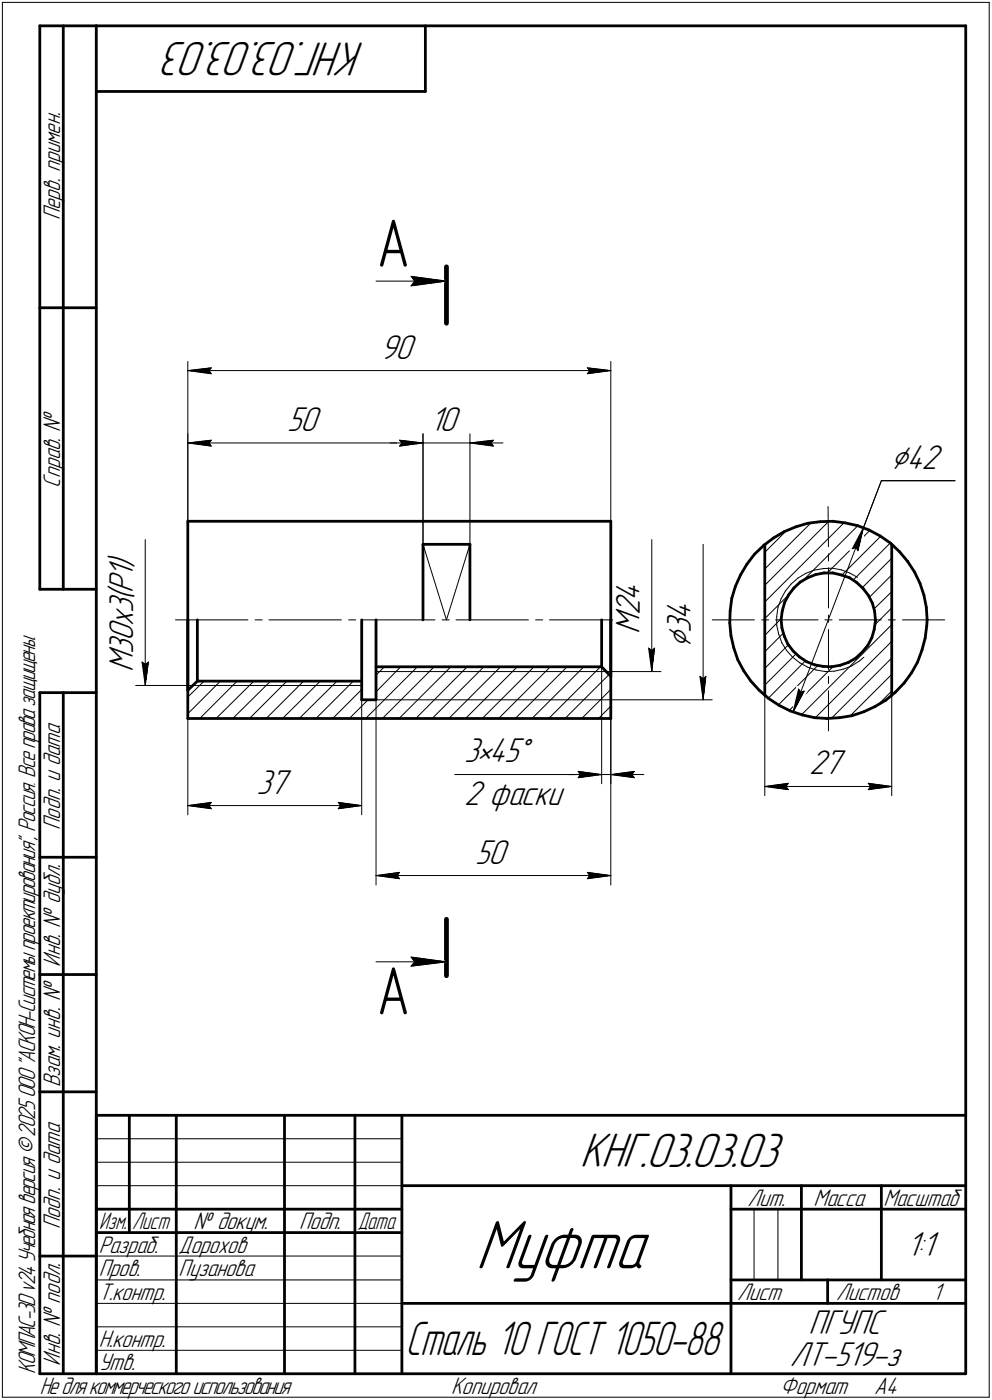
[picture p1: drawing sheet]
<svg xmlns="http://www.w3.org/2000/svg" width="211mm" height="298mm" viewBox="0 0 211 298" stroke-linecap="round" stroke-linejoin="round" font-family="sans-serif">
<defs><g id="words">
<text font-size="15.6" x="101.2" y="270.1">Муфта</text>
<g font-size="14.6">
<text x="80.2" y="56.8">А</text>
<text x="80.2" y="216">А</text>
</g>
<g font-size="10.9">
<text x="77.6" y="9" transform="rotate(-180 77.6 9)">КНГ.03.03.03</text>
<text x="123.4" y="248.5">КНГ.03.03.03</text>
</g>
<text font-size="10.7" x="86.3" y="288.5">Сталь 10 ГОСТ 1050-88</text>
<g font-size="7.8">
<text x="80.9" y="76.4">90</text>
<text x="61.1" y="91.8">50</text>
<text x="91.4" y="91.8">10</text>
<text x="189.6" y="99.8">⌀42</text>
<text x="28.3" y="123.1" transform="rotate(-90 28.3 123.1)">1</text>
<text x="28.3" y="121" transform="rotate(-90 28.3 121)">)</text>
<text x="28.3" y="130.5" transform="rotate(-90 28.3 130.5)">3</text>
<text x="28.3" y="127.7" transform="rotate(-90 28.3 127.7)">(</text>
<text x="28.3" y="126.3" transform="rotate(-90 28.3 126.3)">P</text>
<text x="136.1" y="131" transform="rotate(-90 136.1 131)">2</text>
<text x="136.1" y="127.9" transform="rotate(-90 136.1 127.9)">4</text>
<text x="147" y="132" transform="rotate(-90 147 132)">4</text>
<text x="28.3" y="136.5" transform="rotate(-90 28.3 136.5)">0</text>
<text x="28.3" y="133.3" transform="rotate(-90 28.3 133.3)">х</text>
<text x="136.1" y="135" transform="rotate(-90 136.1 135)">M</text>
<text x="147" y="134.7" transform="rotate(-90 147 134.7)">3</text>
<text x="28.3" y="143.2" transform="rotate(-90 28.3 143.2)">M</text>
<text x="28.3" y="139.2" transform="rotate(-90 28.3 139.2)">3</text>
<text x="147" y="138.1" transform="rotate(-90 147 138.1)">⌀</text>
<text x="98.8" y="162.4">3×45°</text>
<text x="172.1" y="164.9">27</text>
<text x="54.6" y="169">37</text>
<text x="98.8" y="171.5">2 фаски</text>
<text x="101.1" y="183.9">50</text>
<text x="192.9" y="267.5">1:1</text>
<text x="172" y="284.1">ПГУПС</text>
<text x="168.1" y="291">ЛТ-519-з</text>
</g>
<g font-size="5.4">
<text x="12.8" y="46.9" transform="rotate(-90 12.8 46.9)">Перв. примен.</text>
<text x="12.8" y="103.8" transform="rotate(-90 12.8 103.8)">Справ. №</text>
<text x="12.8" y="176.7" transform="rotate(-90 12.8 176.7)">Подп. и дата</text>
<text x="12.8" y="205.8" transform="rotate(-90 12.8 205.8)">Инв. № дубл.</text>
<text x="12.8" y="231.6" transform="rotate(-90 12.8 231.6)">Взам. инв. №</text>
<text x="159.1" y="256.8">Лит.</text>
<text x="173.1" y="256.8">Масса</text>
<text x="188" y="256.8">Масштаб</text>
<text x="12.8" y="261.7" transform="rotate(-90 12.8 261.7)">Подп. и дата</text>
<text x="41.2" y="261.8">№ докум.</text>
<text x="63.6" y="261.8">Подп.</text>
<text x="21" y="266.8">Разраб.</text>
<text x="38" y="266.8">Дорохов</text>
<text x="21" y="271.8">Пров.</text>
<text x="38" y="271.8">Пузанова</text>
<text x="21" y="276.8">Т.контр.</text>
<text x="156.9" y="276.8">Лист</text>
<text x="177.9" y="276.8">Листов</text>
<text x="198.4" y="276.8">1</text>
<text x="21" y="286.8">Н.контр.</text>
<text x="7.5" y="292.5" transform="rotate(-90 7.5 292.5)">КОМПАС-3Dv24Учебнаяверсия©2025ООО&quot;АСКОН-Системыпроектирования&quot;, Россия. Всеправазащищены.</text>
<text x="12.8" y="290.8" transform="rotate(-90 12.8 290.8)">Инв. № подл.</text>
<text x="21" y="291.8">Утв.</text>
<text x="8.5" y="296.7">Недлякоммерческогоиспользования</text>
<text x="96" y="296.8">Копировал</text>
<text x="166" y="296.8">Формат</text>
<text x="186" y="296.8">A4</text>
</g>
<g font-size="5.3">
<text x="21.1" y="261.8">Изм.</text>
<text x="28.1" y="261.8">Лист</text>
<text x="76.1" y="261.8">Дата</text>
</g>
</g></defs>
<g fill="none" stroke="#000" stroke-width=".59">
<path d="M8.5 5.5v120zM8.5 5.5h12zM13.5 5.5v120zM20.5 5.5v287zM20.5 5.5h185zM20.5 19.5h70zM90.5 5.5v14zM205.5 5.5v287zM8.5 65.5h12zM40 111h90zM40 111v42zM90 115.9v16.1z"/>
<path d="M90 115.9h10zM100 115.9v16.1zM130 111v42zM160.5 118l2-1.8zM160.5 118l-1.6 2.1zM162.5 116.2l2.1-1.6zM162.7 115.9v32.2zM164.6 114.6l2.3-1.4zM166.9 113.2l2.4-1zM169.3 112.2l2.6-.8zM171.9 111.4l2.7-.3zM174.6 111.1l2.6-.1z"/>
<path d="M177.2 111l2.6 .3zM179.8 111.3l2.7 .6zM182.5 111.9l2.4 1zM184.9 112.9l2.4 1.2zM187.3 114.1l2.2 1.6zM189.5 115.7l1.9 1.8zM189.7 115.9v32.2zM191.4 117.5l1.7 2zM193.1 119.5l1.5 2.3zM8.5 125.5h12zM40 132v15zM42 132v13z"/>
<path d="M77 132v17zM80 132v17zM128 132v10zM130 132v12zM155.3 132.7l.2 2.7zM155.4 130l-.1 2.7zM155.5 135.4l.6 2.5zM155.7 127.4l-.3 2.6zM156.1 137.9l.9 2.6zM156.5 124.9l-.8 2.5zM157.6 122.4l-1.1 2.5zM158.9 120.1l-1.3 2.3z"/>
<path d="M166.2 131.9l.2 1.8zM166.4 133.7l.5 1.8zM166.5 130l-.3 1.9zM166.9 135.5l.7 1.7zM167 128.3l-.5 1.7zM167.6 137.2l1.1 1.4zM167.8 126.7l-.8 1.6zM168.7 138.6l1.4 1.3zM168.9 125.2l1.4-1.2zM168.9 125.2l-1.1 1.5zM170.1 139.9l1.5 1zM170.3 124l1.6-1z"/>
<path d="M171.9 123l1.7-.7zM173.6 122.3l1.7-.3zM175.3 122h1.9zM177.2 122l1.8 .4zM179 122.4l1.8 .6zM180.8 123l1.5 1zM182.3 124l1.3 1.3zM183.6 125.3l1.1 1.4zM184.7 137.4l-1.2 1.5zM184.7 126.7l.9 1.7zM185.5 135.8l-.8 1.6zM185.6 128.4l.5 1.7z"/>
<path d="M186 134l-.5 1.8zM186.1 130.1l.2 1.9zM186.3 132.2l-.3 1.8zM186.3 132v.2zM194.6 121.8l1.1 2.4zM195.7 124.2l.9 2.5zM196.2 138.4l-1 2.6zM196.6 126.7l.5 2.7zM196.8 135.9l-.6 2.5zM197.1 129.4l.2 2.6zM197.2 133.3l-.4 2.6zM197.3 132l-.1 1.3z"/>
<path d="M8.5 147.5v145zM8.5 147.5h12zM13.5 147.5v145zM40 153h90zM40 147l2-2zM42 145h35zM77 149h3zM80 142h48zM128 142l2 2zM157 140.5l1.2 2.3zM158.2 142.8l1.6 2.2zM159.8 145l1.7 2z"/>
<path d="M161.5 147l2.1 1.8zM163.6 148.8l2.2 1.4zM165.8 150.2l2.3 1.2zM168.1 151.4l2.6 .8zM170.7 152.2l2.6 .6zM171.6 140.9l1.7 .7zM173.3 152.8l2.6 .2zM173.3 141.6l1.9 .3zM175.2 141.9l1.8 .1zM175.9 153l2.7-.2zM177 142l1.8-.4zM178.6 152.8l2.7-.4z"/>
<path d="M178.8 141.6l1.7-.5zM180.5 141.1l1.6-1zM181.3 152.4l2.5-.8zM182.1 140.1l1.4-1.2zM183.8 151.6l2.4-1.1zM186.2 150.5l2.3-1.4zM188.5 149.1l2-1.7zM192.4 145.5l-1.9 1.9zM194 143.3l-1.6 2.2zM195.2 141l-1.2 2.3zM8.5 182.5h12zM8.5 207.5h12z"/>
<path d="M8.5 232.5h12zM20.5 237.5h185zM20.5 237.5v55zM27.5 237.5v25zM37.5 237.5v55zM60.5 237.5v55zM75.5 237.5v55zM85.5 237.5v55zM20.5 257.5h65zM85.5 252.5h120zM155.5 252.5v40zM155.5 257.5h15z"/>
<path d="M170.5 252.5v20zM170.5 257.5h35zM187.5 252.5v20zM8.5 267.5h12zM20.5 262.5h65zM85.5 277.5h70zM155.5 277.5h50zM155.5 272.5h50zM176.1 272.5v5zM8.5 292.5h12zM20.5 292.5h185z"/>
</g>
<g fill="none" stroke="#000" stroke-width=".21">
<path d="M.5 .5v297zM.5 .5h210zM210.5 .5v297zM80 59.9h15zM87.5 58.8l.7 1.1zM87.5 58.8l7.5 1.1zM88.2 59.9l-.7 1zM40 77v34zM40 78.9l5-.6zM40 78.9l5 .7zM40 78.9h90zM44.4 78.9l.6 .7z"/>
<path d="M45 78.3l-.6 .6zM87.5 60.9l7.5-1zM125 79.6l5-.7zM125 78.3l.5 .6zM125 78.3l5 .6zM125.5 78.9l-.5 .7zM130 77v34zM40 92.4v39.6zM40 94.3l5-.6zM40 94.3l5 .7zM40 94.3h50zM44.4 94.3l.6 .7z"/>
<path d="M45 93.7l-.6 .6zM83 94.3h7zM85 95l5-.7zM85 93.7l.5 .6zM85 93.7l5 .6zM85.5 94.3l-.5 .7zM90 92.4v39.6zM90 94.3h10zM100 92.4v39.6zM100 94.3l5 .7zM100 94.3l5-.6zM100 94.3h7z"/>
<path d="M104.5 94.3l.5 .7zM105 93.7l-.5 .6zM30.9 114.9v31.1zM90 115.9l5 16.1zM100 115.9l-5 16.1zM138.7 114.9v28.1zM149.6 115.9v33.1zM162.7 117.6l4.7-4.7zM176.2 107.9l.1 8.5zM176.3 117.9v1.6zM181.4 116.8l.7-.2zM182.1 116.6l.4 .7z"/>
<path d="M183.7 112.4l-1.2 4.9zM183.7 112.4l-2.3 4.4zM183.7 112.4l-15 39.2zM187.5 102.4l-3.8 10zM187.5 102.4h15.7zM37.3 132h15.4zM54.3 132h1.5zM57.2 132h15.4zM74.2 132h1.5zM77.1 132h15.4zM94.1 132h1.5zM97 132h15.4z"/>
<path d="M114 132h1.5zM116.9 132h15.4zM128 132v34.9zM130 132v34.9zM138 138l.7 5zM138 138l.7 .5zM138.7 138.5l.6-.5zM139.3 138l-.6 5zM151.6 132h8.9zM162.1 132h1.5zM162.7 128.2l17-16.9zM162.7 124.6l13.7-13.6z"/>
<path d="M162.7 121.2l9.9-9.9zM165 132h9.1zM165.3 131.2v2zM165.3 133.2l.4 1.8zM165.5 129.4l-.2 1.8zM165.7 135l.7 1.9zM166.2 131.7l-3.5 3.6zM166.2 127.5l-.7 1.9zM166.4 136.9l1 1.6zM166.6 134.9l-3.9 3.9zM167.1 125.8l-.9 1.7zM167.4 138.5l1.3 1.5z"/>
<path d="M167.7 126.7l-5 5zM168.3 124.4l1.5-1.3zM168.3 124.4l-1.2 1.4zM168.7 140l1.5 1.1zM169.8 123.1l1.6-1zM171 123.4l11.5-11.5zM171.4 122.1l1.8-.7zM173.2 121.4l2-.3zM175.2 121.1l1.8-.1zM175.5 132h1.5zM176 122l9.1-9.1zM176.3 120.9v8.6z"/>
<path d="M176.3 131v1.5zM176.3 134v8.6zM177 121l2 .3zM178.6 132h8.9zM179 121.3l1.8 .7zM179.2 122.4l8.2-8.2zM180.8 122l1.7 .9zM181.5 123.5l7.9-7.8zM183.5 125.1l6.2-6.2zM185 127.2l4.7-4.8zM185.9 129.7l3.8-3.7zM189 132h1.5z"/>
<path d="M189.7 129.5l-3.5 3.5zM192 132h9zM28.9 146h12.1zM30.2 141l.7 5zM30.2 141l.7 .5zM30.9 141.5l.7-.5zM31.6 141l-.7 5zM40 148.4l3.4-3.4zM40 147v26.5zM41 146h36zM42.5 153l8-8zM46 153l8-8z"/>
<path d="M46.9 145l-6.9 7zM49.5 153l8.1-8zM53.1 153l7.9-8zM56.6 153l8-8zM60.1 153l8.1-8zM63.7 153l8-8zM67.2 153l8-8zM70.8 153l6.2-6.2zM74.3 153l4-4zM77 147v26.5zM77.8 153l11-11zM80 143.8l1.8-1.8z"/>
<path d="M80 143h48.9zM80 144v44.5zM80 149h71.6zM81.4 153l11-11zM84.9 153l11-11zM85.3 142l-5.3 5.3zM91.9 153l11.1-11zM95.5 153l11-11zM99.1 153l11-11zM99.4 142l-10.9 11zM102.6 153l11-11zM106.1 153l11-11z"/>
<path d="M109.6 153l11-11zM113.2 153l11-11zM116.8 153l11-11zM120.2 153l9.4-9.4zM123.8 153l6.2-6.2zM127.3 153l2.7-2.6zM128.9 143h11.7zM130 144v44.5zM148.9 144l.7 5zM148.9 144l.7 .5zM149.6 144.5l.6-.5zM150.2 144l-.6 5z"/>
<path d="M162.7 145.9l6.6-6.6zM162.7 142.3l5-5zM162.7 148.1v21.3zM165.6 150.1l8.4-8.4zM167.9 151.3l9.4-9.4zM169.9 146.7l-1.2 4.9zM169.9 146.7l.4 .7zM170.2 141.1l1.7 1zM170.3 147.4l.8-.2zM170.5 152.2l19.2-19.2zM171.1 147.2l-2.4 4.4zM171.4 140.7l-7.9 8z"/>
<path d="M171.9 142.1l1.8 .6zM173.5 152.8l16.2-16.2zM173.7 142.7l1.9 .3zM175.6 143l1.9-.1zM176.3 144v1.5zM176.3 147.1v8.5zM176.9 153l12.8-12.9zM177.5 142.9l1.9-.4zM179.4 142.5l1.8-.7zM180.8 152.5l8.9-8.9zM181.2 141.8l1.6-1zM182.8 140.8l1-.8z"/>
<path d="M186.7 150.2l3-3zM189.7 148.1v21.3zM40 171.5l5-.6zM40 171.5l5 .7zM40 171.5h37zM44.4 171.5l.6 .7zM45 170.9l-.6 .6zM72 172.2l5-.7zM72 170.9l.5 .6zM72 170.9l5 .6zM72.5 171.5l-.5 .7zM96.8 164.9h26.2z"/>
<path d="M121 164.9h7zM123 164.9h5zM123 164.3l5 .6zM123 164.3l.4 .6zM123 165.6l5-.7zM123.4 164.9l-.4 .7zM128 164.9h2zM130 164.9l5 .7zM130 164.9l5-.6zM130 164.9h7zM134.5 164.9l.5 .7zM135 164.3l-.5 .6z"/>
<path d="M162.7 167.5l5-.7zM162.7 167.5l5 .6zM162.7 167.5h27zM167.2 167.5l.5 .6zM167.7 166.8l-.5 .7zM184.7 168.1l5-.6zM184.7 166.8l.6 .7zM184.7 166.8l5 .7zM185.3 167.5l-.6 .6zM80 186.4l5-.6zM80 186.4l5 .7zM80 186.4h50z"/>
<path d="M84.5 186.4l.5 .7zM85 185.8l-.5 .6zM125 187.1l5-.7zM125 185.8l.5 .6zM125 185.8l5 .6zM125.5 186.4l-.5 .7zM80 204.8h15zM87.5 205.7l7.5-.9zM87.5 203.8l.7 1zM87.5 203.8l7.5 1zM88.2 204.8l-.7 .9zM20.5 247.5h65z"/>
<path d="M20.5 252.5h65zM20.5 242.5h65zM160.4 257.5v15zM165.5 257.5v15zM20.5 267.5h65zM20.5 272.5h65zM20.5 277.5h65zM.5 297.5h210zM20.5 282.5h65zM20.5 287.5h65z"/>
</g>
<path d="M95 56.8v12zM95 195.7v12.1z" fill="none" stroke="#000" stroke-width="1"/>
<g fill="#fff" stroke="#fff" stroke-width=".21">
<path d="M80.2 204.8h7.1zM80.2 204.9h7.1zM80.2 205h7.1zM80.2 205.1h7.1zM80.2 205.1h7.1zM80.2 205.2h7.1zM80.2 205.3h7.1zM80.2 205.4h7.1zM80.2 205.5h7.1zM80.2 205.6h7.1zM80.2 205.7h7.1zM80.2 205.7h7.1zM80.2 205.8h7.1zM80.2 205.9h7.1zM80.2 206h7.1zM80.2 206.1h7.1zM80.2 206.2h7.1zM80.2 206.2h7.1zM80.2 206.3h7.1zM80.2 206.4h7.1zM80.2 206.5h7.1zM80.2 206.6h7.1zM80.2 206.7h7.1zM80.2 206.8h7.1zM80.2 206.8h7.1zM80.2 206.9h7.1zM80.2 207h7.1zM80.2 207.1h7.1zM80.2 207.2h7.1zM80.2 207.3h7.1zM80.2 207.3h7.1zM80.2 207.4h7.1zM80.2 207.5h7.1zM80.2 207.6h7.1zM80.2 207.7h7.1zM80.2 207.8h7.1zM80.2 207.9h7.1zM80.2 207.9h7.1zM80.2 208h7.1zM80.2 208.1h7.1zM80.2 208.2h7.1zM80.2 208.3h7.1zM80.2 208.4h7.1zM80.2 208.4h7.1zM80.2 208.5h7.1zM80.2 208.6h7.1zM80.2 208.7h7.1zM80.2 208.8h7.1zM80.2 208.9h7.1zM80.2 209h7.1zM80.2 209h7.1zM80.2 209.1h7.1zM80.2 209.2h7.1zM80.2 209.3h7.1zM80.2 209.4h7.1zM80.2 209.5h7.1zM80.2 209.5h7.1zM80.2 209.6h7.1zM80.2 209.7h7.1zM80.2 209.8h7.1zM80.2 209.9h7.1zM80.2 210h7.1zM80.2 210.1h7.1zM80.2 210.1h7.1zM80.2 210.2h7.1zM80.2 210.3h7.1zM80.2 210.4h7.1zM80.2 210.5h7.1zM80.2 210.6h7.1zM80.2 210.7h7.1zM80.2 210.7h7.1zM80.2 210.8h7.1zM80.2 210.9h7.1zM80.2 211h7.1zM80.2 211.1h7.1zM80.2 211.2h7.1zM80.2 211.2h7.1zM80.2 211.3h7.1zM80.2 211.4h7.1zM80.2 211.5h7.1zM80.2 211.6h7.1zM80.2 211.7h7.1zM80.2 211.8h7.1zM80.2 211.8h7.1zM80.2 211.9h7.1zM80.2 212h7.1zM80.2 212.1h7.1zM80.2 212.2h7.1zM80.2 212.3h7.1zM80.2 212.3h7.1zM80.2 212.4h7.1zM80.2 212.5h7.1zM80.2 212.6h7.1zM80.2 212.7h7.1zM80.2 212.8h7.1zM80.2 212.9h7.1zM80.2 212.9h7.1zM80.2 213h7.1zM80.2 213.1h7.1zM80.2 213.2h7.1zM80.2 213.3h7.1zM80.2 213.4h7.1zM80.2 213.4h7.1zM80.2 213.5h7.1zM80.2 213.6h7.1zM80.2 213.7h7.1zM80.2 213.8h7.1zM80.2 213.9h7.1zM80.2 214h7.1zM80.2 214h7.1zM80.2 214.1h7.1zM80.2 214.2h7.1zM80.2 214.3h7.1zM80.2 214.4h7.1zM80.2 214.5h7.1zM80.2 214.5h7.1zM80.2 214.6h7.1zM80.2 214.7h7.1zM80.2 214.8h7.1zM80.2 214.9h7.1zM80.2 215h7.1zM80.2 215.1h7.1zM80.2 215.1h7.1zM80.2 215.2h7.1zM80.2 215.3h7.1zM80.2 215.4h7.1zM80.2 215.5h7.1zM80.2 215.6h7.1zM80.2 215.6h7.1zM80.2 215.7h7.1zM80.2 215.8h7.1zM80.2 215.9h7.1zM80.2 216h7.1zM80.2 216.1h7.1zM80.2 216.2h7.1zM80.2 216.2h7.1zM80.2 216.3h7.1zM80.2 216.4h7.1zM80.2 216.5h7.1zM80.2 216.6h7.1zM80.2 216.7h7.1zM80.2 216.7h7.1zM80.2 216.8h7.1zM80.2 216.9h7.1zM80.2 217h7.1zM80.2 217.1h7.1zM80.2 217.2h7.1zM80.2 217.3h7.1zM80.2 217.3h7.1zM80.2 217.4h7.1zM80.2 217.5h7.1zM80.2 217.6h7.1zM80.2 217.7h7.1zM80.2 217.8h7.1zM80.2 217.8h7.1zM80.2 217.9h7.1zM80.2 218h7.1zM80.2 218.1h7.1zM80.2 218.2h7.1zM80.2 218.3h7.1zM80.2 218.4h7.1zM80.2 218.4h7.1zM80.2 218.5h7.1zM80.2 218.6h7.1zM80.2 218.7h7.1zM80.2 218.8h7.1zM80.2 218.9h7.1zM80.2 218.9h7.1z"/>
<path d="M80.2 45.6h7.1zM80.2 45.6h7.1zM80.2 45.7h7.1zM80.2 45.8h7.1zM80.2 45.9h7.1zM80.2 46h7.1zM80.2 46.1h7.1zM80.2 46.1h7.1zM80.2 46.2h7.1zM80.2 46.3h7.1zM80.2 46.4h7.1zM80.2 46.5h7.1zM80.2 46.6h7.1zM80.2 46.7h7.1zM80.2 46.7h7.1zM80.2 46.8h7.1zM80.2 46.9h7.1zM80.2 47h7.1zM80.2 47.1h7.1zM80.2 47.2h7.1zM80.2 47.2h7.1zM80.2 47.3h7.1zM80.2 47.4h7.1zM80.2 47.5h7.1zM80.2 47.6h7.1zM80.2 47.7h7.1zM80.2 47.8h7.1zM80.2 47.8h7.1zM80.2 47.9h7.1zM80.2 48h7.1zM80.2 48.1h7.1zM80.2 48.2h7.1zM80.2 48.3h7.1zM80.2 48.3h7.1zM80.2 48.4h7.1zM80.2 48.5h7.1zM80.2 48.6h7.1zM80.2 48.7h7.1zM80.2 48.8h7.1zM80.2 48.9h7.1zM80.2 48.9h7.1zM80.2 49h7.1zM80.2 49.1h7.1zM80.2 49.2h7.1zM80.2 49.3h7.1zM80.2 49.4h7.1zM80.2 49.4h7.1zM80.2 49.5h7.1zM80.2 49.6h7.1zM80.2 49.7h7.1zM80.2 49.8h7.1zM80.2 49.9h7.1zM80.2 50h7.1zM80.2 50h7.1zM80.2 50.1h7.1zM80.2 50.2h7.1zM80.2 50.3h7.1zM80.2 50.4h7.1zM80.2 50.5h7.1zM80.2 50.5h7.1zM80.2 50.6h7.1zM80.2 50.7h7.1zM80.2 50.8h7.1zM80.2 50.9h7.1zM80.2 51h7.1zM80.2 51.1h7.1zM80.2 51.1h7.1zM80.2 51.2h7.1zM80.2 51.3h7.1zM80.2 51.4h7.1zM80.2 51.5h7.1zM80.2 51.6h7.1zM80.2 51.6h7.1zM80.2 51.7h7.1zM80.2 51.8h7.1zM80.2 51.9h7.1zM80.2 52h7.1zM80.2 52.1h7.1zM80.2 52.2h7.1zM80.2 52.2h7.1zM80.2 52.3h7.1zM80.2 52.4h7.1zM80.2 52.5h7.1zM80.2 52.6h7.1zM80.2 52.7h7.1zM80.2 52.7h7.1zM80.2 52.8h7.1zM80.2 52.9h7.1zM80.2 53h7.1zM80.2 53.1h7.1zM80.2 53.2h7.1zM80.2 53.3h7.1zM80.2 53.3h7.1zM80.2 53.4h7.1zM80.2 53.5h7.1zM80.2 53.6h7.1zM80.2 53.7h7.1zM80.2 53.8h7.1zM80.2 53.8h7.1zM80.2 53.9h7.1zM80.2 54h7.1zM80.2 54.1h7.1zM80.2 54.2h7.1zM80.2 54.3h7.1zM80.2 54.4h7.1zM80.2 54.4h7.1zM80.2 54.5h7.1zM80.2 54.6h7.1zM80.2 54.7h7.1zM80.2 54.8h7.1zM80.2 54.9h7.1zM80.2 54.9h7.1zM80.2 55h7.1zM80.2 55.1h7.1zM80.2 55.2h7.1zM80.2 55.3h7.1zM80.2 55.4h7.1zM80.2 55.5h7.1zM80.2 55.5h7.1zM80.2 55.6h7.1zM80.2 55.7h7.1zM80.2 55.8h7.1zM80.2 55.9h7.1zM80.2 56h7.1zM80.2 56h7.1zM80.2 56.1h7.1zM80.2 56.2h7.1zM80.2 56.3h7.1zM80.2 56.4h7.1zM80.2 56.5h7.1zM80.2 56.6h7.1zM80.2 56.6h7.1zM80.2 56.7h7.1zM80.2 56.8h7.1zM80.2 56.9h7.1zM80.2 57h7.1zM80.2 57.1h7.1zM80.2 57.1h7.1zM80.2 57.2h7.1zM80.2 57.3h7.1zM80.2 57.4h7.1zM80.2 57.5h7.1zM80.2 57.6h7.1zM80.2 57.7h7.1zM80.2 57.7h7.1zM80.2 57.8h7.1zM80.2 57.9h7.1zM80.2 58h7.1zM80.2 58.1h7.1zM80.2 58.2h7.1zM80.2 58.3h7.1zM80.2 58.3h7.1zM80.2 58.4h7.1zM80.2 58.5h7.1zM80.2 58.6h7.1zM80.2 58.7h7.1zM80.2 58.8h7.1zM80.2 58.8h7.1zM80.2 58.9h7.1zM80.2 59h7.1zM80.2 59.1h7.1zM80.2 59.2h7.1zM80.2 59.3h7.1zM80.2 59.4h7.1zM80.2 59.4h7.1zM80.2 59.5h7.1zM80.2 59.6h7.1zM80.2 59.7h7.1zM80.2 59.8h7.1z"/>
<path d="M87 203.3h.6zM87 203.4h1.2zM87 203.5h1.9zM87 203.5h2.5zM87 203.6h3.1zM87 203.7h3.8zM87 203.8h4.4zM87 203.9h5zM87 204h5.6zM87 204h6.2zM87 204.1h6.5zM87 204.2h6.6zM87 204.3h6.8zM87 204.4h7.1zM87 204.5h7.2zM87 204.6h7.4zM87 204.6h7.7zM87 204.7h7.8zM87 204.8h8zM87 204.9h7.8zM87 205h7.6zM87 205.1h7.4zM87 205.1h7.1zM87 205.2h6.9zM87 205.3h6.7zM87 205.4h6.5zM87 205.5h6.2zM87 205.6h5.6zM87 205.7h5zM87 205.7h4.4zM87 205.8h3.8zM87 205.9h3.1zM87 206h2.5zM87 206.1h1.9zM87 206.2h1.2zM87 206.2h.6z"/>
<path d="M87 58.4h.7zM87 58.5h1.4zM87 58.6h2.1zM87 58.7h2.7zM87 58.8h3.5zM87 58.8h4.2zM87 58.9h4.9zM87 59h5.5zM87 59.1h6.2zM87 59.2h6.5zM87 59.3h6.6zM87 59.4h6.8zM87 59.4h7.1zM87 59.5h7.2zM87 59.6h7.4zM87 59.7h7.7zM87 59.8h7.8zM87 59.9h8zM87 59.9h7.8zM87 60h7.7zM87 60.1h7.4zM87 60.2h7.2zM87 60.3h7.1zM87 60.4h6.8zM87 60.5h6.6zM87 60.5h6.5zM87 60.6h6.2zM87 60.7h5.5zM87 60.8h4.9zM87 60.9h4.2zM87 61h3.5zM87 61h2.7zM87 61.1h2.1zM87 61.2h1.4zM87 61.3h.7z"/>
<path d="M169.5 146.1h.3zM169.5 146.2h.5zM169.5 146.3h.8zM169.5 146.4h1zM169.4 146.5h1.3zM169.4 146.6h1.5zM169.4 146.6h1.8zM169.4 146.7h2zM169.3 146.8h2.4zM169.3 146.9h2.6zM169.3 147h2.6zM169.3 147.1h2.5zM169.2 147.2h2.6zM169.2 147.2h2.5zM169.2 147.3h2.5zM169.2 147.4h2.4zM169.2 147.5h2.4zM169.2 147.6h2.3zM169.2 147.7h2.2zM169.2 147.7h2.2zM169.2 147.8h2.2zM169.1 147.9h2.3zM169.1 148h2.2zM169.1 148.1h2.2zM169.1 148.2h2.1zM169 148.3h2.1zM169 148.3h2.1zM169 148.4h2zM169 148.5h2zM169 148.6h1.9zM168.9 148.7h2zM168.9 148.8h2zM168.9 148.8h2zM168.9 148.9h1.9zM168.8 149h1.9zM168.8 149.1h1.9zM168.8 149.2h1.8zM168.8 149.3h1.8zM168.7 149.4h1.8zM168.7 149.4h1.8zM168.7 149.5h1.7zM168.7 149.6h1.6zM168.7 149.7h1.6zM168.7 149.8h1.6zM168.7 149.9h1.6zM168.7 149.9h1.5zM168.7 150h1.5zM168.7 150.1h1.4zM168.7 150.2h1.3zM168.7 150.3h1.3zM168.7 150.4h1.2zM168.7 150.5h1.1zM168.7 150.5h1.1zM168.7 150.6h1zM168.7 150.7h.9zM168.7 150.8h.8zM168.7 150.9h.7zM168.7 151h.7zM168.7 151h.6zM168.7 151.1h.5zM168.7 151.2h.5zM168.7 151.3h.4zM168.7 151.4h.3zM168.7 151.5h.2z"/>
<path d="M183.6 112.5h.2zM183.6 112.6h.2zM183.5 112.7h.3zM183.4 112.8h.4zM183.3 112.9h.5zM183.2 112.9h.6zM183.1 113h.7zM183.1 113.1h.7zM183 113.2h.8zM183 113.3h.8zM182.9 113.4h.9zM182.8 113.5h1zM182.7 113.5h1.1zM182.6 113.6h1.2zM182.5 113.7h1.3zM182.5 113.8h1.3zM182.5 113.9h1.3zM182.4 114h1.4zM182.4 114h1.4zM182.3 114.1h1.5zM182.3 114.2h1.5zM182.2 114.3h1.6zM182.2 114.4h1.6zM182.1 114.5h1.7zM182 114.6h1.8zM182 114.6h1.8zM181.9 114.7h1.8zM181.9 114.8h1.8zM181.9 114.9h1.8zM181.9 115h1.8zM181.8 115.1h1.8zM181.7 115.1h1.9zM181.7 115.2h1.9zM181.6 115.3h2zM181.6 115.4h2zM181.5 115.5h2.1zM181.5 115.6h2.1zM181.4 115.7h2.2zM181.4 115.7h2.2zM181.4 115.8h2.1zM181.3 115.9h2.2zM181.3 116h2.2zM181.2 116.1h2.3zM181.2 116.2h2.2zM181.1 116.2h2.3zM181.1 116.3h2.3zM181 116.4h2.4zM180.9 116.5h2.4zM180.9 116.6h2.4zM180.8 116.7h2.5zM180.8 116.8h2.5zM180.8 116.8h2.5zM180.8 116.9h2.4zM180.7 117h2.5zM180.6 117.1h2.6zM180.8 117.2h2.4zM181.1 117.3h2zM181.4 117.3h1.7zM181.6 117.4h1.5zM181.8 117.5h1.3zM182 117.6h1zM182.3 117.7h.7zM182.5 117.8h.5zM182.8 117.9h.2z"/>
<path d="M189.6 94.1h11.6zM189.6 94.2h11.6zM189.6 94.3h11.6zM189.6 94.4h11.6zM189.6 94.5h11.6zM189.6 94.6h11.6zM189.6 94.7h11.6zM189.6 94.7h11.6zM189.6 94.8h11.6zM189.6 94.9h11.6zM189.6 95h11.6zM189.6 95.1h11.6zM189.6 95.2h11.6zM189.6 95.2h11.6zM189.6 95.3h11.6zM189.6 95.4h11.6zM189.6 95.5h11.6zM189.6 95.6h11.6zM189.6 95.7h11.6zM189.6 95.8h11.6zM189.6 95.8h11.6zM189.6 95.9h11.6zM189.6 96h11.6zM189.6 96.1h11.6zM189.6 96.2h11.6zM189.6 96.3h11.6zM189.6 96.4h11.6zM189.6 96.4h11.6zM189.6 96.5h11.6zM189.6 96.6h11.6zM189.6 96.7h11.6zM189.6 96.8h11.6zM189.6 96.9h11.6zM189.6 96.9h11.6zM189.6 97h11.6zM189.6 97.1h11.6zM189.6 97.2h11.6zM189.6 97.3h11.6zM189.6 97.4h11.6zM189.6 97.5h11.6zM189.6 97.5h11.6zM189.6 97.6h11.6zM189.6 97.7h11.6zM189.6 97.8h11.6zM189.6 97.9h11.6zM189.6 98h11.6zM189.6 98h11.6zM189.6 98.1h11.6zM189.6 98.2h11.6zM189.6 98.3h11.6zM189.6 98.4h11.6zM189.6 98.5h11.6zM189.6 98.6h11.6zM189.6 98.6h11.6zM189.6 98.7h11.6zM189.6 98.8h11.6zM189.6 98.9h11.6zM189.6 99h11.6zM189.6 99.1h11.6zM189.6 99.1h11.6zM189.6 99.2h11.6zM189.6 99.3h11.6zM189.6 99.4h11.6zM189.6 99.5h11.6zM189.6 99.6h11.6zM189.6 99.7h11.6zM189.6 99.7h11.6zM189.6 99.8h11.6zM189.6 99.9h11.6zM189.6 100h11.6zM189.6 100.1h11.6zM189.6 100.2h11.6zM189.6 100.2h11.6zM189.6 100.3h11.6zM189.6 100.4h11.6zM189.6 100.5h11.6zM189.6 100.6h11.6zM189.6 100.7h11.6zM189.6 100.8h11.6zM189.6 100.8h11.6zM189.6 100.9h11.6zM189.6 101h11.6zM189.6 101.1h11.6zM189.6 101.2h11.6zM189.6 101.3h11.6z"/>
<path d="M172.1 159.3h8.2zM172.1 159.4h8.2zM172.1 159.5h8.2zM172.1 159.6h8.2zM172.1 159.7h8.2zM172.1 159.8h8.2zM172.1 159.9h8.2zM172.1 159.9h8.2zM172.1 160h8.2zM172.1 160.1h8.2zM172.1 160.2h8.2zM172.1 160.3h8.2zM172.1 160.4h8.2zM172.1 160.4h8.2zM172.1 160.5h8.2zM172.1 160.6h8.2zM172.1 160.7h8.2zM172.1 160.8h8.2zM172.1 160.9h8.2zM172.1 161h8.2zM172.1 161h8.2zM172.1 161.1h8.2zM172.1 161.2h8.2zM172.1 161.3h8.2zM172.1 161.4h8.2zM172.1 161.5h8.2zM172.1 161.5h8.2zM172.1 161.6h8.2zM172.1 161.7h8.2zM172.1 161.8h8.2zM172.1 161.9h8.2zM172.1 162h8.2zM172.1 162.1h8.2zM172.1 162.1h8.2zM172.1 162.2h8.2zM172.1 162.3h8.2zM172.1 162.4h8.2zM172.1 162.5h8.2zM172.1 162.6h8.2zM172.1 162.6h8.2zM172.1 162.7h8.2zM172.1 162.8h8.2zM172.1 162.9h8.2zM172.1 163h8.2zM172.1 163.1h8.2zM172.1 163.2h8.2zM172.1 163.2h8.2zM172.1 163.3h8.2zM172.1 163.4h8.2zM172.1 163.5h8.2zM172.1 163.6h8.2zM172.1 163.7h8.2zM172.1 163.7h8.2zM172.1 163.8h8.2zM172.1 163.9h8.2zM172.1 164h8.2zM172.1 164.1h8.2zM172.1 164.2h8.2zM172.1 164.3h8.2zM172.1 164.3h8.2zM172.1 164.4h8.2zM172.1 164.5h8.2zM172.1 164.6h8.2zM172.1 164.7h8.2zM172.1 164.8h8.2zM172.1 164.8h8.2zM172.1 164.9h8.2zM172.1 165h8.2zM172.1 165.1h8.2zM172.1 165.2h8.2zM172.1 165.3h8.2zM172.1 165.4h8.2zM172.1 165.4h8.2zM172.1 165.5h8.2zM172.1 165.6h8.2zM172.1 165.7h8.2zM172.1 165.8h8.2zM172.1 165.9h8.2zM172.1 165.9h8.2zM172.1 166h8.2zM172.1 166.1h8.2zM172.1 166.2h8.2zM172.1 166.3h8.2zM172.1 166.4h8.2z"/>
<path d="M167.6 166.3h.6zM167 166.4h1.2zM166.4 166.5h1.8zM165.8 166.5h2.4zM165.2 166.6h3zM164.5 166.7h3.7zM164.3 166.8h3.9zM164.2 166.9h4zM163.9 167h4.3zM163.7 167h4.5zM163.6 167.1h4.6zM163.3 167.2h4.9zM163.2 167.3h5zM163 167.4h5.2zM162.7 167.5h5.5zM163 167.6h5.2zM163.2 167.6h5zM163.4 167.7h4.8zM163.7 167.8h4.5zM163.9 167.9h4.3zM164.1 168h4.1zM164.3 168.1h3.9zM164.5 168.1h3.7zM165.2 168.2h3zM165.8 168.3h2.4zM166.4 168.4h1.8zM167 168.5h1.2zM167.6 168.6h.6z"/>
<path d="M184.2 166.3h.7zM184.2 166.4h1.3zM184.2 166.5h1.9zM184.2 166.5h2.6zM184.2 166.6h3.2zM184.2 166.7h3.8zM184.2 166.8h4zM184.2 166.9h4.2zM184.2 167h4.4zM184.2 167h4.6zM184.2 167.1h4.8zM184.2 167.2h4.9zM184.2 167.3h5.2zM184.2 167.4h5.4zM184.2 167.5h5.5zM184.2 167.6h5.4zM184.2 167.6h5.1zM184.2 167.7h4.9zM184.2 167.8h4.7zM184.2 167.9h4.4zM184.2 168h4.3zM184.2 168.1h4zM184.2 168.1h3.8zM184.2 168.2h3.2zM184.2 168.3h2.6zM184.2 168.4h1.9zM184.2 168.5h1.3zM184.2 168.6h.7z"/>
<path d="M98.8 156.6h15.2zM98.8 156.7h15.2zM98.8 156.8h15.2zM98.8 156.9h15.2zM98.8 157h15.2zM98.8 157.1h15.2zM98.8 157.1h15.2zM98.8 157.2h15.2zM98.8 157.3h15.2zM98.8 157.4h15.2zM98.8 157.5h15.2zM98.8 157.6h15.2zM98.8 157.6h15.2zM98.8 157.7h15.2zM98.8 157.8h15.2zM98.8 157.9h15.2zM98.8 158h15.2zM98.8 158.1h15.2zM98.8 158.2h15.2zM98.8 158.2h15.2zM98.8 158.3h15.2zM98.8 158.4h15.2zM98.8 158.5h15.2zM98.8 158.6h15.2zM98.8 158.7h15.2zM98.8 158.7h15.2zM98.8 158.8h15.2zM98.8 158.9h15.2zM98.8 159h15.2zM98.8 159.1h15.2zM98.8 159.2h15.2zM98.8 159.3h15.2zM98.8 159.3h15.2zM98.8 159.4h15.2zM98.8 159.5h15.2zM98.8 159.6h15.2zM98.8 159.7h15.2zM98.8 159.8h15.2zM98.8 159.9h15.2zM98.8 159.9h15.2zM98.8 160h15.2zM98.8 160.1h15.2zM98.8 160.2h15.2zM98.8 160.3h15.2zM98.8 160.4h15.2zM98.8 160.4h15.2zM98.8 160.5h15.2zM98.8 160.6h15.2zM98.8 160.7h15.2zM98.8 160.8h15.2zM98.8 160.9h15.2zM98.8 161h15.2zM98.8 161h15.2zM98.8 161.1h15.2zM98.8 161.2h15.2zM98.8 161.3h15.2zM98.8 161.4h15.2zM98.8 161.5h15.2zM98.8 161.5h15.2zM98.8 161.6h15.2zM98.8 161.7h15.2zM98.8 161.8h15.2zM98.8 161.9h15.2zM98.8 162h15.2zM98.8 162.1h15.2zM98.8 162.1h15.2zM98.8 162.2h15.2zM98.8 162.3h15.2zM98.8 162.4h15.2zM98.8 162.5h15.2zM98.8 162.6h15.2zM98.8 162.6h15.2zM98.8 162.7h15.2zM98.8 162.8h15.2zM98.8 162.9h15.2zM98.8 163h15.2zM98.8 163.1h15.2zM98.8 163.2h15.2zM98.8 163.2h15.2zM98.8 163.3h15.2zM98.8 163.4h15.2zM98.8 163.5h15.2zM98.8 163.6h15.2zM98.8 163.7h15.2zM98.8 163.7h15.2zM98.8 163.8h15.2z"/>
<path d="M98.8 165.9h22.2zM98.8 166h22.2zM98.8 166.1h22.2zM98.8 166.2h22.2zM98.8 166.3h22.2zM98.8 166.4h22.2zM98.8 166.5h22.2zM98.8 166.5h22.2zM98.8 166.6h22.2zM98.8 166.7h22.2zM98.8 166.8h22.2zM98.8 166.9h22.2zM98.8 167h22.2zM98.8 167h22.2zM98.8 167.1h22.2zM98.8 167.2h22.2zM98.8 167.3h22.2zM98.8 167.4h22.2zM98.8 167.5h22.2zM98.8 167.6h22.2zM98.8 167.6h22.2zM98.8 167.7h22.2zM98.8 167.8h22.2zM98.8 167.9h22.2zM98.8 168h22.2zM98.8 168.1h22.2zM98.8 168.1h22.2zM98.8 168.2h22.2zM98.8 168.3h22.2zM98.8 168.4h22.2zM98.8 168.5h22.2zM98.8 168.6h22.2zM98.8 168.7h22.2zM98.8 168.7h22.2zM98.8 168.8h22.2zM98.8 168.9h22.2zM98.8 169h22.2zM98.8 169.1h22.2zM98.8 169.2h22.2zM98.8 169.2h22.2zM98.8 169.3h22.2zM98.8 169.4h22.2zM98.8 169.5h22.2zM98.8 169.6h22.2zM98.8 169.7h22.2zM98.8 169.8h22.2zM98.8 169.8h22.2zM98.8 169.9h22.2zM98.8 170h22.2zM98.8 170.1h22.2zM98.8 170.2h22.2zM98.8 170.3h22.2zM98.8 170.3h22.2zM98.8 170.4h22.2zM98.8 170.5h22.2zM98.8 170.6h22.2zM98.8 170.7h22.2zM98.8 170.8h22.2zM98.8 170.9h22.2zM98.8 170.9h22.2zM98.8 171h22.2zM98.8 171.1h22.2zM98.8 171.2h22.2zM98.8 171.3h22.2zM98.8 171.4h22.2zM98.8 171.4h22.2zM98.8 171.5h22.2zM98.8 171.6h22.2zM98.8 171.7h22.2zM98.8 171.8h22.2zM98.8 171.9h22.2zM98.8 172h22.2zM98.8 172h22.2zM98.8 172.1h22.2zM98.8 172.2h22.2zM98.8 172.3h22.2zM98.8 172.4h22.2zM98.8 172.5h22.2zM98.8 172.6h22.2zM98.8 172.6h22.2zM98.8 172.7h22.2zM98.8 172.8h22.2zM98.8 172.9h22.2zM98.8 173h22.2z"/>
<path d="M122.5 163.7h.7zM122.5 163.8h1.3zM122.5 163.9h1.9zM122.5 164h2.6zM122.5 164.1h3.1zM122.5 164.2h3.7zM122.5 164.3h4zM122.5 164.3h4.2zM122.5 164.4h4.3zM122.5 164.5h4.6zM122.5 164.6h4.8zM122.5 164.7h4.9zM122.5 164.8h5.2zM122.5 164.8h5.3zM122.5 164.9h5.5zM122.5 165h5.3zM122.5 165.1h5.2zM122.5 165.2h4.9zM122.5 165.3h4.8zM122.5 165.4h4.6zM122.5 165.4h4.3zM122.5 165.5h4.2zM122.5 165.6h4zM122.5 165.7h3.7zM122.5 165.8h3.1zM122.5 165.9h2.3zM122.5 165.9h1.5zM122.5 166h.8z"/>
<path d="M134.9 163.7h.6zM134.3 163.8h1.2zM133.6 163.9h1.9zM133 164h2.5zM132.4 164.1h3.1zM131.7 164.2h3.8zM131.6 164.3h3.9zM131.4 164.3h4.1zM131.1 164.4h4.4zM131 164.5h4.5zM130.8 164.6h4.7zM130.6 164.7h4.9zM130.4 164.8h5.1zM130.2 164.8h5.3zM130 164.9h5.5zM130.2 165h5.3zM130.4 165.1h5.1zM130.6 165.2h4.9zM130.8 165.3h4.7zM131 165.4h4.5zM131.1 165.4h4.4zM131.4 165.5h4.1zM131.6 165.6h3.9zM131.7 165.7h3.8zM132.5 165.8h3zM133.3 165.9h2.2zM134 165.9h1.5zM134.8 166h.7z"/>
<path d="M101.1 178.3h7.8zM101.1 178.4h7.8zM101.1 178.5h7.8zM101.1 178.6h7.8zM101.1 178.6h7.8zM101.1 178.7h7.8zM101.1 178.8h7.8zM101.1 178.9h7.8zM101.1 179h7.8zM101.1 179.1h7.8zM101.1 179.2h7.8zM101.1 179.2h7.8zM101.1 179.3h7.8zM101.1 179.4h7.8zM101.1 179.5h7.8zM101.1 179.6h7.8zM101.1 179.7h7.8zM101.1 179.7h7.8zM101.1 179.8h7.8zM101.1 179.9h7.8zM101.1 180h7.8zM101.1 180.1h7.8zM101.1 180.2h7.8zM101.1 180.3h7.8zM101.1 180.3h7.8zM101.1 180.4h7.8zM101.1 180.5h7.8zM101.1 180.6h7.8zM101.1 180.7h7.8zM101.1 180.8h7.8zM101.1 180.8h7.8zM101.1 180.9h7.8zM101.1 181h7.8zM101.1 181.1h7.8zM101.1 181.2h7.8zM101.1 181.3h7.8zM101.1 181.4h7.8zM101.1 181.4h7.8zM101.1 181.5h7.8zM101.1 181.6h7.8zM101.1 181.7h7.8zM101.1 181.8h7.8zM101.1 181.9h7.8zM101.1 181.9h7.8zM101.1 182h7.8zM101.1 182.1h7.8zM101.1 182.2h7.8zM101.1 182.3h7.8zM101.1 182.4h7.8zM101.1 182.5h7.8zM101.1 182.5h7.8zM101.1 182.6h7.8zM101.1 182.7h7.8zM101.1 182.8h7.8zM101.1 182.9h7.8zM101.1 183h7.8zM101.1 183h7.8zM101.1 183.1h7.8zM101.1 183.2h7.8zM101.1 183.3h7.8zM101.1 183.4h7.8zM101.1 183.5h7.8zM101.1 183.6h7.8zM101.1 183.6h7.8zM101.1 183.7h7.8zM101.1 183.8h7.8zM101.1 183.9h7.8zM101.1 184h7.8zM101.1 184.1h7.8zM101.1 184.1h7.8zM101.1 184.2h7.8zM101.1 184.3h7.8zM101.1 184.4h7.8zM101.1 184.5h7.8zM101.1 184.6h7.8zM101.1 184.7h7.8zM101.1 184.7h7.8zM101.1 184.8h7.8zM101.1 184.9h7.8zM101.1 185h7.8zM101.1 185.1h7.8zM101.1 185.2h7.8zM101.1 185.3h7.8zM101.1 185.3h7.8z"/>
<path d="M84.8 185.3h.7zM84.1 185.4h1.4zM83.3 185.5h2.2zM82.5 185.6h3zM81.8 185.7h3.7zM81.6 185.8h3.9zM81.4 185.8h4.1zM81.2 185.9h4.3zM81 186h4.5zM80.9 186.1h4.6zM80.6 186.2h4.9zM80.4 186.3h5.1zM80.3 186.4h5.2zM80 186.4h5.5zM80.3 186.5h5.2zM80.4 186.6h5.1zM80.6 186.7h4.9zM80.9 186.8h4.6zM81 186.9h4.5zM81.2 186.9h4.3zM81.4 187h4.1zM81.6 187.1h3.9zM81.8 187.2h3.7zM82.5 187.3h3zM83.1 187.4h2.4zM83.7 187.5h1.8zM84.3 187.5h1.2zM84.9 187.6h.6z"/>
<path d="M124.5 185.3h.7zM124.5 185.4h1.5zM124.5 185.5h2.2zM124.5 185.6h3zM124.5 185.7h3.7zM124.5 185.8h3.9zM124.5 185.8h4.1zM124.5 185.9h4.3zM124.5 186h4.5zM124.5 186.1h4.7zM124.5 186.2h4.9zM124.5 186.3h5.1zM124.5 186.4h5.3zM124.5 186.4h5.5zM124.5 186.5h5.3zM124.5 186.6h5.1zM124.5 186.7h4.9zM124.5 186.8h4.7zM124.5 186.9h4.5zM124.5 186.9h4.3zM124.5 187h4.1zM124.5 187.1h3.9zM124.5 187.2h3.7zM124.5 187.3h3.1zM124.5 187.4h2.5zM124.5 187.5h1.8zM124.5 187.5h1.2zM124.5 187.6h.6z"/>
<path d="M54.6 163.4h7.8zM54.6 163.5h7.8zM54.6 163.6h7.8zM54.6 163.7h7.8zM54.6 163.7h7.8zM54.6 163.8h7.8zM54.6 163.9h7.8zM54.6 164h7.8zM54.6 164.1h7.8zM54.6 164.2h7.8zM54.6 164.3h7.8zM54.6 164.3h7.8zM54.6 164.4h7.8zM54.6 164.5h7.8zM54.6 164.6h7.8zM54.6 164.7h7.8zM54.6 164.8h7.8zM54.6 164.8h7.8zM54.6 164.9h7.8zM54.6 165h7.8zM54.6 165.1h7.8zM54.6 165.2h7.8zM54.6 165.3h7.8zM54.6 165.4h7.8zM54.6 165.4h7.8zM54.6 165.5h7.8zM54.6 165.6h7.8zM54.6 165.7h7.8zM54.6 165.8h7.8zM54.6 165.9h7.8zM54.6 165.9h7.8zM54.6 166h7.8zM54.6 166.1h7.8zM54.6 166.2h7.8zM54.6 166.3h7.8zM54.6 166.4h7.8zM54.6 166.5h7.8zM54.6 166.5h7.8zM54.6 166.6h7.8zM54.6 166.7h7.8zM54.6 166.8h7.8zM54.6 166.9h7.8zM54.6 167h7.8zM54.6 167h7.8zM54.6 167.1h7.8zM54.6 167.2h7.8zM54.6 167.3h7.8zM54.6 167.4h7.8zM54.6 167.5h7.8zM54.6 167.6h7.8zM54.6 167.6h7.8zM54.6 167.7h7.8zM54.6 167.8h7.8zM54.6 167.9h7.8zM54.6 168h7.8zM54.6 168.1h7.8zM54.6 168.1h7.8zM54.6 168.2h7.8zM54.6 168.3h7.8zM54.6 168.4h7.8zM54.6 168.5h7.8zM54.6 168.6h7.8zM54.6 168.7h7.8zM54.6 168.7h7.8zM54.6 168.8h7.8zM54.6 168.9h7.8zM54.6 169h7.8zM54.6 169.1h7.8zM54.6 169.2h7.8zM54.6 169.2h7.8zM54.6 169.3h7.8zM54.6 169.4h7.8zM54.6 169.5h7.8zM54.6 169.6h7.8zM54.6 169.7h7.8zM54.6 169.8h7.8zM54.6 169.8h7.8zM54.6 169.9h7.8zM54.6 170h7.8zM54.6 170.1h7.8zM54.6 170.2h7.8zM54.6 170.3h7.8zM54.6 170.3h7.8zM54.6 170.4h7.8z"/>
<path d="M44.9 170.3h.6zM44.3 170.4h1.2zM43.6 170.5h1.9zM43 170.6h2.5zM42.4 170.7h3.1zM41.7 170.8h3.8zM41.6 170.9h3.9zM41.4 170.9h4.1zM41.1 171h4.4zM41 171.1h4.5zM40.8 171.2h4.7zM40.6 171.3h4.9zM40.4 171.4h5.1zM40.2 171.4h5.3zM40 171.5h5.5zM40.2 171.6h5.3zM40.4 171.7h5.1zM40.6 171.8h4.9zM40.8 171.9h4.7zM41 172h4.5zM41.1 172h4.4zM41.4 172.1h4.1zM41.6 172.2h3.9zM41.7 172.3h3.8zM42.5 172.4h3zM43.3 172.5h2.2zM44 172.6h1.5zM44.8 172.6h.7z"/>
<path d="M71.5 170.3h.6zM71.5 170.4h1.2zM71.5 170.5h1.8zM71.5 170.6h2.5zM71.5 170.7h3.1zM71.5 170.8h3.7zM71.5 170.9h3.9zM71.5 170.9h4.1zM71.5 171h4.3zM71.5 171.1h4.5zM71.5 171.2h4.7zM71.5 171.3h4.9zM71.5 171.4h5.1zM71.5 171.4h5.3zM71.5 171.5h5.5zM71.5 171.6h5.3zM71.5 171.7h5.1zM71.5 171.8h4.9zM71.5 171.9h4.7zM71.5 172h4.5zM71.5 172h4.3zM71.5 172.1h4.1zM71.5 172.2h3.9zM71.5 172.3h3.7zM71.5 172.4h3zM71.5 172.5h2.2zM71.5 172.6h1.5zM71.5 172.6h.7z"/>
<path d="M61.1 86.2h7.7zM61.1 86.3h7.7zM61.1 86.4h7.7zM61.1 86.4h7.7zM61.1 86.5h7.7zM61.1 86.6h7.7zM61.1 86.7h7.7zM61.1 86.8h7.7zM61.1 86.9h7.7zM61.1 87h7.7zM61.1 87h7.7zM61.1 87.1h7.7zM61.1 87.2h7.7zM61.1 87.3h7.7zM61.1 87.4h7.7zM61.1 87.5h7.7zM61.1 87.5h7.7zM61.1 87.6h7.7zM61.1 87.7h7.7zM61.1 87.8h7.7zM61.1 87.9h7.7zM61.1 88h7.7zM61.1 88.1h7.7zM61.1 88.1h7.7zM61.1 88.2h7.7zM61.1 88.3h7.7zM61.1 88.4h7.7zM61.1 88.5h7.7zM61.1 88.6h7.7zM61.1 88.6h7.7zM61.1 88.7h7.7zM61.1 88.8h7.7zM61.1 88.9h7.7zM61.1 89h7.7zM61.1 89.1h7.7zM61.1 89.2h7.7zM61.1 89.2h7.7zM61.1 89.3h7.7zM61.1 89.4h7.7zM61.1 89.5h7.7zM61.1 89.6h7.7zM61.1 89.7h7.7zM61.1 89.7h7.7zM61.1 89.8h7.7zM61.1 89.9h7.7zM61.1 90h7.7zM61.1 90.1h7.7zM61.1 90.2h7.7zM61.1 90.3h7.7zM61.1 90.3h7.7zM61.1 90.4h7.7zM61.1 90.5h7.7zM61.1 90.6h7.7zM61.1 90.7h7.7zM61.1 90.8h7.7zM61.1 90.8h7.7zM61.1 90.9h7.7zM61.1 91h7.7zM61.1 91.1h7.7zM61.1 91.2h7.7zM61.1 91.3h7.7zM61.1 91.4h7.7zM61.1 91.4h7.7zM61.1 91.5h7.7zM61.1 91.6h7.7zM61.1 91.7h7.7zM61.1 91.8h7.7zM61.1 91.9h7.7zM61.1 91.9h7.7zM61.1 92h7.7zM61.1 92.1h7.7zM61.1 92.2h7.7zM61.1 92.3h7.7zM61.1 92.4h7.7zM61.1 92.5h7.7zM61.1 92.5h7.7zM61.1 92.6h7.7zM61.1 92.7h7.7zM61.1 92.8h7.7zM61.1 92.9h7.7zM61.1 93h7.7zM61.1 93h7.7zM61.1 93.1h7.7zM61.1 93.2h7.7zM61.1 93.3h7.7z"/>
<path d="M44.9 93.2h.6zM44.3 93.3h1.2zM43.6 93.4h1.9zM43 93.5h2.5zM42.4 93.6h3.1zM41.7 93.6h3.8zM41.6 93.7h3.9zM41.3 93.8h4.2zM41.1 93.9h4.4zM40.9 94h4.6zM40.6 94.1h4.9zM40.5 94.1h5zM40.2 94.2h5.3zM40 94.3h5.5zM40.2 94.4h5.3zM40.4 94.5h5.1zM40.6 94.6h4.9zM40.8 94.7h4.7zM41 94.7h4.5zM41.1 94.8h4.4zM41.4 94.9h4.1zM41.6 95h3.9zM41.7 95.1h3.8zM42.4 95.2h3.1zM43 95.2h2.5zM43.6 95.3h1.9zM44.3 95.4h1.2zM44.9 95.5h.6z"/>
<path d="M84.5 93.2h.7zM84.5 93.3h1.3zM84.5 93.4h1.9zM84.5 93.5h2.5zM84.5 93.6h3.1zM84.5 93.6h3.7zM84.5 93.7h4zM84.5 93.8h4.2zM84.5 93.9h4.4zM84.5 94h4.7zM84.5 94.1h4.9zM84.5 94.1h5.1zM84.5 94.2h5.3zM84.5 94.3h5.5zM84.5 94.4h5.3zM84.5 94.5h5.2zM84.5 94.6h4.9zM84.5 94.7h4.7zM84.5 94.7h4.6zM84.5 94.8h4.3zM84.5 94.9h4.1zM84.5 95h4zM84.5 95.1h3.7zM84.5 95.2h3.1zM84.5 95.2h2.5zM84.5 95.3h1.9zM84.5 95.4h1.3zM84.5 95.5h.7z"/>
<path d="M91.4 86.2h7.2zM91.4 86.3h7.2zM91.4 86.4h7.2zM91.4 86.4h7.2zM91.4 86.5h7.2zM91.4 86.6h7.2zM91.4 86.7h7.2zM91.4 86.8h7.2zM91.4 86.9h7.2zM91.4 87h7.2zM91.4 87h7.2zM91.4 87.1h7.2zM91.4 87.2h7.2zM91.4 87.3h7.2zM91.4 87.4h7.2zM91.4 87.5h7.2zM91.4 87.5h7.2zM91.4 87.6h7.2zM91.4 87.7h7.2zM91.4 87.8h7.2zM91.4 87.9h7.2zM91.4 88h7.2zM91.4 88.1h7.2zM91.4 88.1h7.2zM91.4 88.2h7.2zM91.4 88.3h7.2zM91.4 88.4h7.2zM91.4 88.5h7.2zM91.4 88.6h7.2zM91.4 88.6h7.2zM91.4 88.7h7.2zM91.4 88.8h7.2zM91.4 88.9h7.2zM91.4 89h7.2zM91.4 89.1h7.2zM91.4 89.2h7.2zM91.4 89.2h7.2zM91.4 89.3h7.2zM91.4 89.4h7.2zM91.4 89.5h7.2zM91.4 89.6h7.2zM91.4 89.7h7.2zM91.4 89.7h7.2zM91.4 89.8h7.2zM91.4 89.9h7.2zM91.4 90h7.2zM91.4 90.1h7.2zM91.4 90.2h7.2zM91.4 90.3h7.2zM91.4 90.3h7.2zM91.4 90.4h7.2zM91.4 90.5h7.2zM91.4 90.6h7.2zM91.4 90.7h7.2zM91.4 90.8h7.2zM91.4 90.8h7.2zM91.4 90.9h7.2zM91.4 91h7.2zM91.4 91.1h7.2zM91.4 91.2h7.2zM91.4 91.3h7.2zM91.4 91.4h7.2zM91.4 91.4h7.2zM91.4 91.5h7.2zM91.4 91.6h7.2zM91.4 91.7h7.2zM91.4 91.8h7.2zM91.4 91.9h7.2zM91.4 91.9h7.2zM91.4 92h7.2zM91.4 92.1h7.2zM91.4 92.2h7.2zM91.4 92.3h7.2zM91.4 92.4h7.2zM91.4 92.5h7.2zM91.4 92.5h7.2zM91.4 92.6h7.2zM91.4 92.7h7.2zM91.4 92.8h7.2zM91.4 92.9h7.2zM91.4 93h7.2zM91.4 93h7.2zM91.4 93.1h7.2zM91.4 93.2h7.2zM91.4 93.3h7.2z"/>
<path d="M84.5 93.2h.7zM84.5 93.3h1.3zM84.5 93.4h1.9zM84.5 93.5h2.5zM84.5 93.6h3.1zM84.5 93.6h3.7zM84.5 93.7h4zM84.5 93.8h4.2zM84.5 93.9h4.4zM84.5 94h4.7zM84.5 94.1h4.9zM84.5 94.1h5.1zM84.5 94.2h5.3zM84.5 94.3h5.5zM84.5 94.4h5.3zM84.5 94.5h5.2zM84.5 94.6h4.9zM84.5 94.7h4.7zM84.5 94.7h4.6zM84.5 94.8h4.3zM84.5 94.9h4.1zM84.5 95h4zM84.5 95.1h3.7zM84.5 95.2h3.1zM84.5 95.2h2.5zM84.5 95.3h1.9zM84.5 95.4h1.3zM84.5 95.5h.7z"/>
<path d="M104.9 93.2h.6zM104.3 93.3h1.2zM103.6 93.4h1.9zM103 93.5h2.5zM102.4 93.6h3.1zM101.8 93.6h3.7zM101.6 93.7h3.9zM101.3 93.8h4.2zM101.2 93.9h4.3zM100.9 94h4.6zM100.7 94.1h4.8zM100.5 94.1h5zM100.2 94.2h5.3zM100 94.3h5.5zM100.2 94.4h5.3zM100.4 94.5h5.1zM100.6 94.6h4.9zM100.8 94.7h4.7zM101 94.7h4.5zM101.2 94.8h4.3zM101.4 94.9h4.1zM101.6 95h3.9zM101.8 95.1h3.7zM102.4 95.2h3.1zM103 95.2h2.5zM103.6 95.3h1.9zM104.3 95.4h1.2zM104.9 95.5h.6z"/>
<path d="M80.9 70.8h8.2zM80.9 70.9h8.2zM80.9 71h8.2zM80.9 71h8.2zM80.9 71.1h8.2zM80.9 71.2h8.2zM80.9 71.3h8.2zM80.9 71.4h8.2zM80.9 71.5h8.2zM80.9 71.5h8.2zM80.9 71.6h8.2zM80.9 71.7h8.2zM80.9 71.8h8.2zM80.9 71.9h8.2zM80.9 72h8.2zM80.9 72.1h8.2zM80.9 72.1h8.2zM80.9 72.2h8.2zM80.9 72.3h8.2zM80.9 72.4h8.2zM80.9 72.5h8.2zM80.9 72.6h8.2zM80.9 72.6h8.2zM80.9 72.7h8.2zM80.9 72.8h8.2zM80.9 72.9h8.2zM80.9 73h8.2zM80.9 73.1h8.2zM80.9 73.2h8.2zM80.9 73.2h8.2zM80.9 73.3h8.2zM80.9 73.4h8.2zM80.9 73.5h8.2zM80.9 73.6h8.2zM80.9 73.7h8.2zM80.9 73.7h8.2zM80.9 73.8h8.2zM80.9 73.9h8.2zM80.9 74h8.2zM80.9 74.1h8.2zM80.9 74.2h8.2zM80.9 74.3h8.2zM80.9 74.3h8.2zM80.9 74.4h8.2zM80.9 74.5h8.2zM80.9 74.6h8.2zM80.9 74.7h8.2zM80.9 74.8h8.2zM80.9 74.8h8.2zM80.9 74.9h8.2zM80.9 75h8.2zM80.9 75.1h8.2zM80.9 75.2h8.2zM80.9 75.3h8.2zM80.9 75.4h8.2zM80.9 75.4h8.2zM80.9 75.5h8.2zM80.9 75.6h8.2zM80.9 75.7h8.2zM80.9 75.8h8.2zM80.9 75.9h8.2zM80.9 75.9h8.2zM80.9 76h8.2zM80.9 76.1h8.2zM80.9 76.2h8.2zM80.9 76.3h8.2zM80.9 76.4h8.2zM80.9 76.5h8.2zM80.9 76.5h8.2zM80.9 76.6h8.2zM80.9 76.7h8.2zM80.9 76.8h8.2zM80.9 76.9h8.2zM80.9 77h8.2zM80.9 77h8.2zM80.9 77.1h8.2zM80.9 77.2h8.2zM80.9 77.3h8.2zM80.9 77.4h8.2zM80.9 77.5h8.2zM80.9 77.6h8.2zM80.9 77.6h8.2zM80.9 77.7h8.2zM80.9 77.8h8.2zM80.9 77.9h8.2z"/>
<path d="M44.9 77.8h.6zM44.3 77.9h1.2zM43.6 78h1.9zM43 78.1h2.5zM42.4 78.1h3.1zM41.7 78.2h3.8zM41.6 78.3h3.9zM41.3 78.4h4.2zM41.1 78.5h4.4zM40.9 78.6h4.6zM40.6 78.7h4.9zM40.5 78.7h5zM40.2 78.8h5.3zM40 78.9h5.5zM40.2 79h5.3zM40.4 79.1h5.1zM40.6 79.2h4.9zM40.8 79.2h4.7zM41 79.3h4.5zM41.1 79.4h4.4zM41.4 79.5h4.1zM41.6 79.6h3.9zM41.7 79.7h3.8zM42.4 79.8h3.1zM43 79.8h2.5zM43.6 79.9h1.9zM44.3 80h1.2zM44.9 80.1h.6z"/>
<path d="M124.5 77.8h.6zM124.5 77.9h1.2zM124.5 78h1.8zM124.5 78.1h2.5zM124.5 78.1h3.1zM124.5 78.2h3.7zM124.5 78.3h3.9zM124.5 78.4h4.2zM124.5 78.5h4.4zM124.5 78.6h4.6zM124.5 78.7h4.9zM124.5 78.7h5zM124.5 78.8h5.3zM124.5 78.9h5.5zM124.5 79h5.3zM124.5 79.1h5.1zM124.5 79.2h4.9zM124.5 79.2h4.7zM124.5 79.3h4.5zM124.5 79.4h4.3zM124.5 79.5h4.1zM124.5 79.6h3.9zM124.5 79.7h3.7zM124.5 79.8h3.1zM124.5 79.8h2.5zM124.5 79.9h1.8zM124.5 80h1.2zM124.5 80.1h.6z"/>
<path d="M141.3 126.8h7.3zM141.3 126.9h7.3zM141.3 127h7.3zM141.3 127.1h7.3zM141.3 127.2h7.3zM141.3 127.3h7.3zM141.3 127.3h7.3zM141.3 127.4h7.3zM141.3 127.5h7.3zM141.3 127.6h7.3zM141.3 127.7h7.3zM141.3 127.8h7.3zM141.3 127.8h7.3zM141.3 127.9h7.3zM141.3 128h7.3zM141.3 128.1h7.3zM141.3 128.2h7.3zM141.3 128.3h7.3zM141.3 128.4h7.3zM141.3 128.4h7.3zM141.3 128.5h7.3zM141.3 128.6h7.3zM141.3 128.7h7.3zM141.3 128.8h7.3zM141.3 128.9h7.3zM141.3 128.9h7.3zM141.3 129h7.3zM141.3 129.1h7.3zM141.3 129.2h7.3zM141.3 129.3h7.3zM141.3 129.4h7.3zM141.3 129.5h7.3zM141.3 129.5h7.3zM141.3 129.6h7.3zM141.3 129.7h7.3zM141.3 129.8h7.3zM141.3 129.9h7.3zM141.3 130h7.3zM141.3 130h7.3zM141.3 130.1h7.3zM141.3 130.2h7.3zM141.3 130.3h7.3zM141.3 130.4h7.3zM141.3 130.5h7.3zM141.3 130.6h7.3zM141.3 130.6h7.3zM141.3 130.7h7.3zM141.3 130.8h7.3zM141.3 130.9h7.3zM141.3 131h7.3zM141.3 131.1h7.3zM141.3 131.1h7.3zM141.3 131.2h7.3zM141.3 131.3h7.3zM141.3 131.4h7.3zM141.3 131.5h7.3zM141.3 131.6h7.3zM141.3 131.7h7.3zM141.3 131.7h7.3zM141.3 131.8h7.3zM141.3 131.9h7.3zM141.3 132h7.3zM141.3 132.1h7.3zM141.3 132.2h7.3zM141.3 132.2h7.3zM141.3 132.3h7.3zM141.3 132.4h7.3zM141.3 132.5h7.3zM141.3 132.6h7.3zM141.3 132.7h7.3zM141.3 132.8h7.3zM141.3 132.8h7.3zM141.3 132.9h7.3zM141.3 133h7.3zM141.3 133.1h7.3zM141.3 133.2h7.3zM141.3 133.3h7.3zM141.3 133.3h7.3zM141.3 133.4h7.3zM141.3 133.5h7.3zM141.3 133.6h7.3zM141.3 133.7h7.3zM141.3 133.8h7.3zM141.3 133.9h7.3zM141.3 133.9h7.3zM141.3 134h7.3zM141.3 134.1h7.3zM141.3 134.2h7.3zM141.3 134.3h7.3zM141.3 134.4h7.3zM141.3 134.5h7.3zM141.3 134.5h7.3zM141.3 134.6h7.3zM141.3 134.7h7.3zM141.3 134.8h7.3zM141.3 134.9h7.3zM141.3 135h7.3zM141.3 135h7.3zM141.3 135.1h7.3zM141.3 135.2h7.3zM141.3 135.3h7.3zM141.3 135.4h7.3zM141.3 135.5h7.3zM141.3 135.6h7.3zM141.3 135.6h7.3zM141.3 135.7h7.3zM141.3 135.8h7.3zM141.3 135.9h7.3zM141.3 136h7.3zM141.3 136.1h7.3zM141.3 136.1h7.3zM141.3 136.2h7.3zM141.3 136.3h7.3zM141.3 136.4h7.3zM141.3 136.5h7.3zM141.3 136.6h7.3zM141.3 136.7h7.3zM141.3 136.7h7.3zM141.3 136.8h7.3zM141.3 136.9h7.3zM141.3 137h7.3zM141.3 137.1h7.3zM141.3 137.2h7.3zM141.3 137.2h7.3zM141.3 137.3h7.3zM141.3 137.4h7.3zM141.3 137.5h7.3zM141.3 137.6h7.3zM141.3 137.7h7.3zM141.3 137.8h7.3zM141.3 137.8h7.3zM141.3 137.9h7.3zM141.3 138h7.3z"/>
<path d="M148.3 143.5h2.5zM148.4 143.6h2.4zM148.4 143.7h2.4zM148.4 143.8h2.4zM148.4 143.8h2.4zM148.4 143.9h2.4zM148.4 144h2.4zM148.4 144.1h2.4zM148.5 144.2h2.2zM148.5 144.3h2.2zM148.5 144.4h2.2zM148.5 144.4h2.2zM148.5 144.5h2.2zM148.5 144.6h2.2zM148.5 144.7h2.2zM148.6 144.8h2zM148.6 144.9h2zM148.6 144.9h2zM148.6 145h2zM148.6 145.1h2zM148.6 145.2h2zM148.6 145.3h2zM148.6 145.4h1.9zM148.7 145.5h1.8zM148.7 145.5h1.8zM148.7 145.6h1.8zM148.7 145.7h1.8zM148.7 145.8h1.8zM148.7 145.9h1.8zM148.7 146h1.8zM148.8 146h1.7zM148.8 146.1h1.7zM148.8 146.2h1.7zM148.8 146.3h1.7zM148.8 146.4h1.7zM148.8 146.5h1.7zM148.8 146.6h1.7zM148.8 146.6h1.6zM148.8 146.7h1.6zM148.8 146.8h1.6zM148.8 146.9h1.6zM148.8 147h1.6zM148.8 147.1h1.6zM148.8 147.2h1.6zM148.8 147.2h1.5zM148.9 147.3h1.4zM148.9 147.4h1.4zM149 147.5h1.2zM149 147.6h1.2zM149.1 147.7h1.1zM149.1 147.7h1zM149.1 147.8h1zM149.2 147.9h.8zM149.2 148h.8zM149.3 148.1h.7zM149.3 148.2h.6zM149.4 148.3h.5zM149.4 148.3h.5zM149.4 148.4h.5zM149.4 148.5h.5zM149.4 148.6h.4zM149.5 148.7h.3zM149.5 148.8h.3z"/>
<path d="M22.8 117.7h7.1zM22.8 117.8h7.1zM22.8 117.9h7.1zM22.8 117.9h7.1zM22.8 118h7.1zM22.8 118.1h7.1zM22.8 118.2h7.1zM22.8 118.3h7.1zM22.8 118.4h7.1zM22.8 118.4h7.1zM22.8 118.5h7.1zM22.8 118.6h7.1zM22.8 118.7h7.1zM22.8 118.8h7.1zM22.8 118.9h7.1zM22.8 119h7.1zM22.8 119h7.1zM22.8 119.1h7.1zM22.8 119.2h7.1zM22.8 119.3h7.1zM22.8 119.4h7.1zM22.8 119.5h7.1zM22.8 119.5h7.1zM22.8 119.6h7.1zM22.8 119.7h7.1zM22.8 119.8h7.1zM22.8 119.9h7.1zM22.8 120h7.1zM22.8 120.1h7.1zM22.8 120.1h7.1zM22.8 120.2h7.1zM22.8 120.3h7.1zM22.8 120.4h7.1zM22.8 120.5h7.1zM22.8 120.6h7.1zM22.8 120.6h7.1zM22.8 120.7h7.1zM22.8 120.8h7.1zM22.8 120.9h7.1zM22.8 121h7.1zM22.8 121.1h7.1zM22.8 121.2h7.1zM22.8 121.2h7.1zM22.8 121.3h7.1zM22.8 121.4h7.1zM22.8 121.5h7.1zM22.8 121.6h7.1zM22.8 121.7h7.1zM22.8 121.8h7.1zM22.8 121.8h7.1zM22.8 121.9h7.1zM22.8 122h7.1zM22.8 122.1h7.1zM22.8 122.2h7.1zM22.8 122.3h7.1zM22.8 122.3h7.1zM22.8 122.4h7.1zM22.8 122.5h7.1zM22.8 122.6h7.1zM22.8 122.7h7.1zM22.8 122.8h7.1zM22.8 122.9h7.1zM22.8 122.9h7.1zM22.8 123h7.1zM22.8 123.1h7.1zM22.8 123.2h7.1zM22.8 123.3h7.1zM22.8 123.4h7.1zM22.8 123.4h7.1zM22.8 123.5h7.1zM22.8 123.6h7.1zM22.8 123.7h7.1zM22.8 123.8h7.1zM22.8 123.9h7.1zM22.8 124h7.1zM22.8 124h7.1zM22.8 124.1h7.1zM22.8 124.2h7.1zM22.8 124.3h7.1zM22.8 124.4h7.1zM22.8 124.5h7.1zM22.8 124.5h7.1zM22.8 124.6h7.1zM22.8 124.7h7.1zM22.8 124.8h7.1zM22.8 124.9h7.1zM22.8 125h7.1zM22.8 125.1h7.1zM22.8 125.1h7.1zM22.8 125.2h7.1zM22.8 125.3h7.1zM22.8 125.4h7.1zM22.8 125.5h7.1zM22.8 125.6h7.1zM22.8 125.6h7.1zM22.8 125.7h7.1zM22.8 125.8h7.1zM22.8 125.9h7.1zM22.8 126h7.1zM22.8 126.1h7.1zM22.8 126.2h7.1zM22.8 126.2h7.1zM22.8 126.3h7.1zM22.8 126.4h7.1zM22.8 126.5h7.1zM22.8 126.6h7.1zM22.8 126.7h7.1zM22.8 126.7h7.1zM22.8 126.8h7.1zM22.8 126.9h7.1zM22.8 127h7.1zM22.8 127.1h7.1zM22.8 127.2h7.1zM22.8 127.3h7.1zM22.8 127.3h7.1zM22.8 127.4h7.1zM22.8 127.5h7.1zM22.8 127.6h7.1zM22.8 127.7h7.1zM22.8 127.8h7.1zM22.8 127.8h7.1zM22.8 127.9h7.1zM22.8 128h7.1zM22.8 128.1h7.1zM22.8 128.2h7.1zM22.8 128.3h7.1zM22.8 128.4h7.1zM22.8 128.4h7.1zM22.8 128.5h7.1zM22.8 128.6h7.1zM22.8 128.7h7.1zM22.8 128.8h7.1zM22.8 128.9h7.1zM22.8 128.9h7.1zM22.8 129h7.1zM22.8 129.1h7.1zM22.8 129.2h7.1zM22.8 129.3h7.1zM22.8 129.4h7.1zM22.8 129.5h7.1zM22.8 129.5h7.1zM22.8 129.6h7.1zM22.8 129.7h7.1zM22.8 129.8h7.1zM22.8 129.9h7.1zM22.8 130h7.1zM22.8 130h7.1zM22.8 130.1h7.1zM22.8 130.2h7.1zM22.8 130.3h7.1zM22.8 130.4h7.1zM22.8 130.5h7.1zM22.8 130.6h7.1zM22.8 130.6h7.1zM22.8 130.7h7.1zM22.8 130.8h7.1zM22.8 130.9h7.1zM22.8 131h7.1zM22.8 131.1h7.1zM22.8 131.1h7.1zM22.8 131.2h7.1zM22.8 131.3h7.1zM22.8 131.4h7.1zM22.8 131.5h7.1zM22.8 131.6h7.1zM22.8 131.7h7.1zM22.8 131.7h7.1zM22.8 131.8h7.1zM22.8 131.9h7.1zM22.8 132h7.1zM22.8 132.1h7.1zM22.8 132.2h7.1zM22.8 132.2h7.1zM22.8 132.3h7.1zM22.8 132.4h7.1zM22.8 132.5h7.1zM22.8 132.6h7.1zM22.8 132.7h7.1zM22.8 132.8h7.1zM22.8 132.8h7.1zM22.8 132.9h7.1zM22.8 133h7.1zM22.8 133.1h7.1zM22.8 133.2h7.1zM22.8 133.3h7.1zM22.8 133.3h7.1zM22.8 133.4h7.1zM22.8 133.5h7.1zM22.8 133.6h7.1zM22.8 133.7h7.1zM22.8 133.8h7.1zM22.8 133.9h7.1zM22.8 133.9h7.1zM22.8 134h7.1zM22.8 134.1h7.1zM22.8 134.2h7.1zM22.8 134.3h7.1zM22.8 134.4h7.1zM22.8 134.5h7.1zM22.8 134.5h7.1zM22.8 134.6h7.1zM22.8 134.7h7.1zM22.8 134.8h7.1zM22.8 134.9h7.1zM22.8 135h7.1zM22.8 135h7.1zM22.8 135.1h7.1zM22.8 135.2h7.1zM22.8 135.3h7.1zM22.8 135.4h7.1zM22.8 135.5h7.1zM22.8 135.6h7.1zM22.8 135.6h7.1zM22.8 135.7h7.1zM22.8 135.8h7.1zM22.8 135.9h7.1zM22.8 136h7.1zM22.8 136.1h7.1zM22.8 136.1h7.1zM22.8 136.2h7.1zM22.8 136.3h7.1zM22.8 136.4h7.1zM22.8 136.5h7.1zM22.8 136.6h7.1zM22.8 136.7h7.1zM22.8 136.7h7.1zM22.8 136.8h7.1zM22.8 136.9h7.1zM22.8 137h7.1zM22.8 137.1h7.1zM22.8 137.2h7.1zM22.8 137.2h7.1zM22.8 137.3h7.1zM22.8 137.4h7.1zM22.8 137.5h7.1zM22.8 137.6h7.1zM22.8 137.7h7.1zM22.8 137.8h7.1zM22.8 137.8h7.1zM22.8 137.9h7.1zM22.8 138h7.1zM22.8 138.1h7.1zM22.8 138.2h7.1zM22.8 138.3h7.1zM22.8 138.3h7.1zM22.8 138.4h7.1zM22.8 138.5h7.1zM22.8 138.6h7.1zM22.8 138.7h7.1zM22.8 138.8h7.1zM22.8 138.9h7.1zM22.8 138.9h7.1zM22.8 139h7.1zM22.8 139.1h7.1zM22.8 139.2h7.1zM22.8 139.3h7.1zM22.8 139.4h7.1zM22.8 139.4h7.1zM22.8 139.5h7.1zM22.8 139.6h7.1zM22.8 139.7h7.1zM22.8 139.8h7.1zM22.8 139.9h7.1zM22.8 140h7.1zM22.8 140h7.1zM22.8 140.1h7.1zM22.8 140.2h7.1zM22.8 140.3h7.1zM22.8 140.4h7.1zM22.8 140.5h7.1zM22.8 140.5h7.1zM22.8 140.6h7.1zM22.8 140.7h7.1zM22.8 140.8h7.1zM22.8 140.9h7.1zM22.8 141h7.1zM22.8 141.1h7.1zM22.8 141.1h7.1zM22.8 141.2h7.1zM22.8 141.3h7.1zM22.8 141.4h7.1zM22.8 141.5h7.1zM22.8 141.6h7.1zM22.8 141.6h7.1zM22.8 141.7h7.1zM22.8 141.8h7.1zM22.8 141.9h7.1zM22.8 142h7.1zM22.8 142.1h7.1zM22.8 142.2h7.1zM22.8 142.2h7.1zM22.8 142.3h7.1zM22.8 142.4h7.1zM22.8 142.5h7.1zM22.8 142.6h7.1zM22.8 142.7h7.1zM22.8 142.7h7.1zM22.8 142.8h7.1zM22.8 142.9h7.1zM22.8 143h7.1zM22.8 143.1h7.1z"/>
<path d="M29.6 140.5h2.5zM29.7 140.5h2.4zM29.7 140.6h2.4zM29.7 140.7h2.4zM29.7 140.8h2.4zM29.7 140.9h2.4zM29.7 141h2.4zM29.7 141.1h2.4zM29.8 141.1h2.2zM29.8 141.2h2.2zM29.8 141.3h2.2zM29.8 141.4h2.2zM29.8 141.5h2.2zM29.8 141.6h2.2zM29.8 141.6h2.2zM29.9 141.7h2zM29.9 141.8h2zM29.9 141.9h2zM29.9 142h2zM29.9 142.1h2zM29.9 142.2h2zM29.9 142.2h2zM29.9 142.3h1.9zM30 142.4h1.8zM30 142.5h1.8zM30 142.6h1.8zM30 142.7h1.8zM30 142.7h1.8zM30 142.8h1.8zM30 142.9h1.8zM30.1 143h1.6zM30.1 143.1h1.6zM30.1 143.2h1.6zM30.1 143.3h1.6zM30.1 143.3h1.6zM30.1 143.4h1.6zM30.1 143.5h1.6zM30.1 143.6h1.6zM30.1 143.7h1.6zM30.1 143.8h1.6zM30.1 143.8h1.6zM30.1 143.9h1.6zM30.1 144h1.6zM30.1 144.1h1.6zM30.1 144.2h1.5zM30.2 144.3h1.4zM30.2 144.4h1.4zM30.3 144.4h1.2zM30.3 144.5h1.2zM30.4 144.6h1.1zM30.4 144.7h1zM30.4 144.8h1zM30.5 144.9h.8zM30.5 144.9h.8zM30.6 145h.7zM30.6 145.1h.6zM30.6 145.2h.6zM30.6 145.3h.6zM30.6 145.4h.6zM30.7 145.5h.5zM30.7 145.5h.4zM30.8 145.6h.3zM30.8 145.7h.3z"/>
<path d="M130.6 122.9h7.1zM130.6 122.9h7.1zM130.6 123h7.1zM130.6 123.1h7.1zM130.6 123.2h7.1zM130.6 123.3h7.1zM130.6 123.4h7.1zM130.6 123.4h7.1zM130.6 123.5h7.1zM130.6 123.6h7.1zM130.6 123.7h7.1zM130.6 123.8h7.1zM130.6 123.9h7.1zM130.6 124h7.1zM130.6 124h7.1zM130.6 124.1h7.1zM130.6 124.2h7.1zM130.6 124.3h7.1zM130.6 124.4h7.1zM130.6 124.5h7.1zM130.6 124.5h7.1zM130.6 124.6h7.1zM130.6 124.7h7.1zM130.6 124.8h7.1zM130.6 124.9h7.1zM130.6 125h7.1zM130.6 125.1h7.1zM130.6 125.1h7.1zM130.6 125.2h7.1zM130.6 125.3h7.1zM130.6 125.4h7.1zM130.6 125.5h7.1zM130.6 125.6h7.1zM130.6 125.6h7.1zM130.6 125.7h7.1zM130.6 125.8h7.1zM130.6 125.9h7.1zM130.6 126h7.1zM130.6 126.1h7.1zM130.6 126.2h7.1zM130.6 126.2h7.1zM130.6 126.3h7.1zM130.6 126.4h7.1zM130.6 126.5h7.1zM130.6 126.6h7.1zM130.6 126.7h7.1zM130.6 126.7h7.1zM130.6 126.8h7.1zM130.6 126.9h7.1zM130.6 127h7.1zM130.6 127.1h7.1zM130.6 127.2h7.1zM130.6 127.3h7.1zM130.6 127.3h7.1zM130.6 127.4h7.1zM130.6 127.5h7.1zM130.6 127.6h7.1zM130.6 127.7h7.1zM130.6 127.8h7.1zM130.6 127.8h7.1zM130.6 127.9h7.1zM130.6 128h7.1zM130.6 128.1h7.1zM130.6 128.2h7.1zM130.6 128.3h7.1zM130.6 128.4h7.1zM130.6 128.4h7.1zM130.6 128.5h7.1zM130.6 128.6h7.1zM130.6 128.7h7.1zM130.6 128.8h7.1zM130.6 128.9h7.1zM130.6 128.9h7.1zM130.6 129h7.1zM130.6 129.1h7.1zM130.6 129.2h7.1zM130.6 129.3h7.1zM130.6 129.4h7.1zM130.6 129.5h7.1zM130.6 129.5h7.1zM130.6 129.6h7.1zM130.6 129.7h7.1zM130.6 129.8h7.1zM130.6 129.9h7.1zM130.6 130h7.1zM130.6 130h7.1zM130.6 130.1h7.1zM130.6 130.2h7.1zM130.6 130.3h7.1zM130.6 130.4h7.1zM130.6 130.5h7.1zM130.6 130.6h7.1zM130.6 130.6h7.1zM130.6 130.7h7.1zM130.6 130.8h7.1zM130.6 130.9h7.1zM130.6 131h7.1zM130.6 131.1h7.1zM130.6 131.1h7.1zM130.6 131.2h7.1zM130.6 131.3h7.1zM130.6 131.4h7.1zM130.6 131.5h7.1zM130.6 131.6h7.1zM130.6 131.7h7.1zM130.6 131.7h7.1zM130.6 131.8h7.1zM130.6 131.9h7.1zM130.6 132h7.1zM130.6 132.1h7.1zM130.6 132.2h7.1zM130.6 132.2h7.1zM130.6 132.3h7.1zM130.6 132.4h7.1zM130.6 132.5h7.1zM130.6 132.6h7.1zM130.6 132.7h7.1zM130.6 132.8h7.1zM130.6 132.8h7.1zM130.6 132.9h7.1zM130.6 133h7.1zM130.6 133.1h7.1zM130.6 133.2h7.1zM130.6 133.3h7.1zM130.6 133.3h7.1zM130.6 133.4h7.1zM130.6 133.5h7.1zM130.6 133.6h7.1zM130.6 133.7h7.1zM130.6 133.8h7.1zM130.6 133.9h7.1zM130.6 133.9h7.1zM130.6 134h7.1zM130.6 134.1h7.1zM130.6 134.2h7.1zM130.6 134.3h7.1zM130.6 134.4h7.1zM130.6 134.5h7.1zM130.6 134.5h7.1zM130.6 134.6h7.1zM130.6 134.7h7.1zM130.6 134.8h7.1zM130.6 134.9h7.1zM130.6 135h7.1z"/>
<path d="M137.4 137.5h2.5zM137.5 137.6h2.4zM137.5 137.7h2.4zM137.5 137.8h2.4zM137.5 137.8h2.4zM137.5 137.9h2.4zM137.5 138h2.4zM137.5 138.1h2.4zM137.6 138.2h2.2zM137.6 138.3h2.2zM137.6 138.3h2.2zM137.6 138.4h2.2zM137.6 138.5h2.2zM137.6 138.6h2.2zM137.6 138.7h2.2zM137.7 138.8h2zM137.7 138.9h2zM137.7 138.9h2zM137.7 139h2zM137.7 139.1h2zM137.7 139.2h2zM137.7 139.3h2zM137.7 139.4h1.9zM137.8 139.4h1.8zM137.8 139.5h1.8zM137.8 139.6h1.8zM137.8 139.7h1.8zM137.8 139.8h1.8zM137.8 139.9h1.8zM137.8 140h1.8zM137.8 140h1.7zM137.8 140.1h1.7zM137.8 140.2h1.7zM137.8 140.3h1.7zM137.8 140.4h1.7zM137.8 140.5h1.7zM137.8 140.5h1.7zM137.9 140.6h1.5zM137.9 140.7h1.5zM137.9 140.8h1.5zM137.9 140.9h1.5zM137.9 141h1.5zM137.9 141.1h1.5zM137.9 141.1h1.5zM137.9 141.2h1.5zM138 141.3h1.4zM138 141.4h1.4zM138.1 141.5h1.2zM138.1 141.6h1.2zM138.2 141.6h1.1zM138.2 141.7h1zM138.2 141.8h1zM138.3 141.9h.8zM138.3 142h.8zM138.3 142.1h.8zM138.3 142.2h.7zM138.4 142.2h.6zM138.4 142.3h.6zM138.4 142.4h.5zM138.5 142.5h.4zM138.5 142.6h.4zM138.6 142.7h.3zM138.6 142.7h.3z"/>
</g>
<g fill="#000" stroke="#000" stroke-width=".21">
<path d="M87.5 58.9h.6zM87.6 59h1.1zM87.7 59.1h1.7zM87.7 59.2h2.3zM87.8 59.3h2.9zM87.9 59.4h3.4zM88 59.4h3.9zM88 59.5h4.5zM88.1 59.6h5zM88.1 59.7h5.7zM88.2 59.8h6.2z"/>
<path d="M88.2 59.9h6.8zM88.2 59.9h6.2zM88.1 60h5.7zM88.1 60.1h5zM88 60.2h4.5zM88 60.3h3.9zM87.9 60.4h3.4zM87.8 60.5h2.9zM87.7 60.5h2.3zM87.7 60.6h1.7zM87.6 60.7h1.1zM87.5 60.8h.6z"/>
<path d="M40 78.9h4.4zM40.6 79h3.9zM41.2 79.1h3.4zM41.9 79.2h2.8zM42.5 79.2h2.2zM43.1 79.3h1.7zM43.8 79.4h1.1zM44.4 79.5h.6z"/>
<path d="M44.3 78.4h.7zM43.6 78.5h1.3zM42.8 78.6h2zM42.2 78.7h2.5zM41.4 78.7h3.2zM40.7 78.8h3.8z"/>
<path d="M125.1 78.4h.6zM125.1 78.5h1.3zM125.2 78.6h2zM125.3 78.7h2.5zM125.4 78.7h3.2zM125.5 78.8h3.8z"/>
<path d="M125.5 78.9h4.5zM125.5 79h3.9zM125.4 79.1h3.4zM125.3 79.2h2.8zM125.2 79.2h2.3zM125.2 79.3h1.7zM125.1 79.4h1.1zM125.1 79.5h.5z"/>
<path d="M40 94.3h4.4zM40.6 94.4h3.9zM41.2 94.5h3.4zM41.9 94.6h2.8zM42.5 94.7h2.2zM43.1 94.7h1.7zM43.8 94.8h1.1zM44.4 94.9h.6z"/>
<path d="M44.3 93.8h.7zM43.6 93.9h1.3zM42.8 94h2zM42.2 94.1h2.5zM41.4 94.1h3.2zM40.7 94.2h3.8z"/>
<path d="M85.1 93.8h.7zM85.2 93.9h1.2zM85.3 94h1.9zM85.3 94.1h2.6zM85.4 94.1h3.2zM85.5 94.2h3.8z"/>
<path d="M85.1 93.8h.7zM85.2 93.9h1.2zM85.3 94h1.9zM85.3 94.1h2.6zM85.4 94.1h3.2zM85.5 94.2h3.8z"/>
<path d="M85.5 94.3h4.5zM85.5 94.4h3.9zM85.4 94.5h3.4zM85.3 94.6h2.8zM85.3 94.7h2.2zM85.3 94.7h1.7zM85.2 94.8h1.1zM85.1 94.9h.6z"/>
<path d="M85.5 94.3h4.5zM85.5 94.4h3.9zM85.4 94.5h3.4zM85.3 94.6h2.8zM85.3 94.7h2.2zM85.3 94.7h1.7zM85.2 94.8h1.1zM85.1 94.9h.6z"/>
<path d="M100 94.3h4.5zM100.7 94.4h3.9zM101.3 94.5h3.3zM101.9 94.6h2.8zM102.5 94.7h2.2zM103.1 94.7h1.7zM103.8 94.8h1.1zM104.4 94.9h.6z"/>
<path d="M104.3 93.8h.7zM103.6 93.9h1.3zM102.9 94h1.9zM102.2 94.1h2.5zM101.4 94.1h3.2zM100.8 94.2h3.8z"/>
<path d="M183.5 113h.1zM183.4 113.3h.2zM183.4 113.4h.2zM183.3 113.5h.2zM183.3 113.6h.2zM183.2 113.7h.3zM183.2 113.8h.2zM183.2 113.9h.2zM183.1 114h.3zM183.1 114h.3zM183.1 114.1h.2zM183 114.2h.3zM183 114.3h.3zM183 114.4h.3zM183 114.5h.2zM183 114.6h.2zM182.9 114.6h.3zM182.9 114.7h.3zM182.8 114.8h.3zM182.8 114.9h.3zM182.8 115h.3zM182.7 115.1h.4zM182.7 115.1h.4zM182.7 115.2h.3zM182.6 115.3h.4zM182.6 115.4h.4zM182.5 115.5h.5zM182.5 115.6h.5zM182.5 115.7h.5zM182.5 115.7h.5zM182.5 115.8h.5zM182.5 115.9h.4zM182.4 116h.5zM182.4 116.1h.5zM182.3 116.2h.6zM182.3 116.2h.5zM182.3 116.3h.5zM182.2 116.4h.6zM182.2 116.5h.6zM182.1 116.6h.6zM182.2 116.7h.5zM182.3 116.8h.4zM182.3 116.8h.4zM182.4 116.9h.2zM182.5 117h.1zM182.5 117.1h.1z"/>
<path d="M183.3 113.2h.2zM183.2 113.4h.2zM183.2 113.5h.2zM183.1 113.5h.2zM183.1 113.6h.2zM183 113.7h.2zM183 113.8h.2zM183 113.9h.2zM182.9 114h.2zM182.9 114h.2zM182.8 114.1h.3zM182.8 114.2h.2zM182.7 114.3h.3zM182.7 114.4h.3zM182.6 114.5h.4zM182.6 114.6h.4zM182.5 114.6h.4zM182.5 114.7h.4zM182.5 114.8h.3zM182.5 114.9h.3zM182.4 115h.4zM182.4 115.1h.3zM182.3 115.1h.4zM182.3 115.2h.4zM182.2 115.3h.4zM182.1 115.4h.5zM182.1 115.5h.4zM182 115.6h.5zM182 115.7h.5zM181.9 115.7h.6zM181.9 115.8h.6zM181.9 115.9h.6zM181.9 116h.5zM181.8 116.1h.6zM181.8 116.2h.5zM181.7 116.2h.6zM181.7 116.3h.6zM181.6 116.4h.6zM181.6 116.5h.6zM181.5 116.6h.6zM181.5 116.7h.4zM181.4 116.8h.2z"/>
<path d="M138.1 138.2h.2zM138.1 138.3h.2zM138.1 138.3h.4zM138.1 138.4h.5zM138.1 138.5h.6zM138.1 138.6h.6zM138.2 138.7h.5zM138.2 138.8h.5zM138.2 138.9h.5zM138.2 138.9h.5zM138.2 139h.5zM138.2 139.1h.5zM138.2 139.2h.5zM138.3 139.3h.4zM138.3 139.4h.4zM138.3 139.4h.4zM138.3 139.5h.4zM138.3 139.6h.4zM138.3 139.7h.4zM138.3 139.8h.4zM138.3 139.9h.4zM138.3 140h.4zM138.3 140h.4zM138.3 140.1h.4zM138.3 140.2h.4zM138.3 140.3h.4zM138.3 140.4h.4zM138.3 140.5h.4zM138.4 140.5h.3zM138.4 140.6h.3zM138.4 140.7h.3zM138.4 140.8h.3zM138.4 140.9h.3zM138.4 141h.3zM138.4 141.1h.3zM138.5 141.1h.2zM138.5 141.2h.2zM138.5 141.3h.2zM138.5 141.4h.2zM138.5 141.5h.2zM138.5 141.6h.2zM138.5 141.6h.2zM138.5 141.7h.2z"/>
<path d="M139.1 138.2h.2zM139 138.3h.3zM138.9 138.3h.4zM138.9 138.4h.4zM138.7 138.5h.6zM138.7 138.6h.6zM138.7 138.7h.6zM138.7 138.8h.5zM138.7 138.9h.5zM138.7 138.9h.5zM138.7 139h.5zM138.7 139.1h.5zM138.7 139.2h.5zM138.7 139.3h.5zM138.7 139.4h.5zM138.7 139.4h.4zM138.7 139.5h.4zM138.7 139.6h.4zM138.7 139.7h.4zM138.7 139.8h.4zM138.7 139.9h.4zM138.7 140h.4zM138.7 140h.4zM138.7 140.1h.4zM138.7 140.2h.3zM138.7 140.3h.3zM138.7 140.4h.3zM138.7 140.5h.3zM138.7 140.5h.3zM138.7 140.6h.3zM138.7 140.7h.3zM138.7 140.8h.3zM138.7 140.9h.2zM138.7 141h.2zM138.7 141.1h.2zM138.7 141.1h.2zM138.7 141.2h.2zM138.7 141.3h.2zM138.7 141.4h.2zM138.7 141.5h.2zM138.7 141.6h.2zM138.7 141.6h.2zM138.7 141.7h.2zM138.7 141.8h.2zM138.7 141.9h.2zM138.7 142h.2zM138.7 142.1h.2zM138.7 142.2h.2zM138.7 142.2h.2z"/>
<path d="M30.3 141.1h.2zM30.3 141.2h.3zM30.3 141.3h.4zM30.3 141.4h.5zM30.3 141.5h.6zM30.3 141.6h.6zM30.4 141.6h.5zM30.4 141.7h.5zM30.4 141.8h.5zM30.4 141.9h.5zM30.4 142h.5zM30.4 142.1h.5zM30.4 142.2h.5zM30.5 142.2h.4zM30.5 142.3h.4zM30.5 142.4h.4zM30.5 142.5h.4zM30.5 142.6h.4zM30.5 142.7h.4zM30.5 142.7h.4zM30.5 142.8h.4zM30.6 142.9h.3zM30.6 143h.3zM30.6 143.1h.3zM30.6 143.2h.3zM30.6 143.3h.3zM30.6 143.3h.3zM30.6 143.4h.3zM30.6 143.5h.3zM30.6 143.6h.3zM30.6 143.7h.3zM30.6 143.8h.3zM30.6 143.8h.3zM30.6 143.9h.3zM30.6 144h.3zM30.7 144.1h.2zM30.7 144.2h.2zM30.7 144.3h.2zM30.7 144.4h.2zM30.7 144.4h.2zM30.7 144.5h.2zM30.7 144.6h.2zM30.7 144.7h.2z"/>
<path d="M31.4 141.1h.2zM31.2 141.2h.4zM31.2 141.3h.4zM31.1 141.4h.5zM30.9 141.5h.7zM30.9 141.6h.7zM30.9 141.6h.6zM30.9 141.7h.6zM30.9 141.8h.6zM30.9 141.9h.6zM30.9 142h.6zM30.9 142.1h.6zM30.9 142.2h.6zM30.9 142.2h.5zM30.9 142.3h.5zM30.9 142.4h.5zM30.9 142.5h.5zM30.9 142.6h.5zM30.9 142.7h.5zM30.9 142.7h.5zM30.9 142.8h.5zM30.9 142.9h.4zM30.9 143h.4zM30.9 143.1h.4zM30.9 143.2h.4zM30.9 143.3h.4zM30.9 143.3h.4zM30.9 143.4h.4zM30.9 143.5h.3zM30.9 143.6h.3zM30.9 143.7h.3zM30.9 143.8h.3zM30.9 143.8h.3zM30.9 143.9h.3zM30.9 144h.3zM30.9 144.1h.3zM30.9 144.2h.3zM30.9 144.3h.3zM30.9 144.4h.3zM30.9 144.4h.3zM30.9 144.5h.3zM30.9 144.6h.3zM30.9 144.7h.3zM30.9 144.8h.2zM30.9 144.9h.2zM30.9 144.9h.2zM30.9 145h.2zM30.9 145.1h.2zM30.9 145.2h.2zM30.9 145.3h.2z"/>
<path d="M149 144.2h.2zM149 144.3h.3zM149 144.4h.4zM149 144.4h.5zM149 144.5h.6zM149 144.6h.6zM149.1 144.7h.5zM149.1 144.8h.5zM149.1 144.9h.5zM149.1 144.9h.5zM149.1 145h.5zM149.1 145.1h.5zM149.1 145.2h.5zM149.2 145.3h.4zM149.2 145.4h.4zM149.2 145.5h.4zM149.2 145.5h.4zM149.2 145.6h.4zM149.2 145.7h.4zM149.2 145.8h.4zM149.2 145.9h.4zM149.3 146h.3zM149.3 146h.3zM149.3 146.1h.3zM149.3 146.2h.3zM149.3 146.3h.3zM149.3 146.4h.3zM149.3 146.5h.3zM149.4 146.6h.2zM149.4 146.6h.2zM149.4 146.7h.2zM149.4 146.8h.2zM149.4 146.9h.2zM149.4 147h.2zM149.4 147.1h.2zM149.4 147.2h.2zM149.4 147.2h.2zM149.4 147.3h.2zM149.4 147.4h.2zM149.4 147.5h.2zM149.4 147.6h.2zM149.4 147.7h.2zM149.4 147.7h.2z"/>
<path d="M150 144.2h.2zM149.9 144.3h.3zM149.9 144.4h.3zM149.8 144.4h.4zM149.6 144.5h.6zM149.6 144.6h.6zM149.6 144.7h.6zM149.6 144.8h.5zM149.6 144.9h.5zM149.6 144.9h.5zM149.6 145h.5zM149.6 145.1h.5zM149.6 145.2h.5zM149.6 145.3h.5zM149.6 145.4h.5zM149.6 145.5h.4zM149.6 145.5h.4zM149.6 145.6h.4zM149.6 145.7h.4zM149.6 145.8h.4zM149.6 145.9h.4zM149.6 146h.4zM149.6 146h.4zM149.6 146.1h.4zM149.6 146.2h.3zM149.6 146.3h.3zM149.6 146.4h.3zM149.6 146.5h.3zM149.6 146.6h.3zM149.6 146.6h.3zM149.6 146.7h.3zM149.6 146.8h.3zM149.6 146.9h.3zM149.6 147h.3zM149.6 147.1h.3zM149.6 147.2h.3zM149.6 147.2h.3zM149.6 147.3h.3zM149.6 147.4h.3zM149.6 147.5h.3zM149.6 147.6h.3zM149.6 147.7h.2zM149.6 147.7h.2zM149.6 147.8h.2zM149.6 147.9h.2zM149.6 148h.2zM149.6 148.1h.2zM149.6 148.2h.2zM149.6 148.3h.2z"/>
<path d="M169.9 146.9h.2zM169.9 147h.2zM169.9 147.1h.3zM169.8 147.2h.5zM169.8 147.2h.5zM169.8 147.3h.5zM169.8 147.4h.5zM169.8 147.5h.5zM169.8 147.6h.5zM169.8 147.7h.5zM169.8 147.7h.5zM169.7 147.8h.6zM169.7 147.9h.5zM169.7 148h.5zM169.7 148.1h.4zM169.6 148.2h.5zM169.6 148.3h.5zM169.6 148.3h.4zM169.6 148.4h.4zM169.5 148.5h.5zM169.5 148.6h.4zM169.5 148.7h.4zM169.5 148.8h.3zM169.4 148.8h.4zM169.4 148.9h.4zM169.4 149h.4zM169.4 149.1h.4zM169.3 149.2h.5zM169.3 149.3h.4zM169.3 149.4h.4zM169.3 149.4h.3zM169.3 149.5h.3zM169.2 149.6h.4zM169.2 149.7h.3zM169.2 149.8h.3zM169.2 149.9h.2zM169.2 149.9h.2zM169.2 150h.2zM169.2 150.1h.1zM169.2 150.2h.1zM169.1 150.3h.2zM169.1 150.4h.1zM169.1 150.5h.1zM169 150.6h.2zM169 150.7h.2zM168.9 151h.2z"/>
<path d="M170.9 147.2h.2zM170.6 147.3h.4zM170.3 147.4h.7zM170.3 147.5h.6zM170.3 147.6h.6zM170.3 147.7h.6zM170.3 147.7h.6zM170.3 147.8h.5zM170.2 147.9h.6zM170.2 148h.5zM170.1 148.1h.6zM170.1 148.2h.5zM170.1 148.3h.5zM170 148.3h.5zM170 148.4h.5zM170 148.5h.4zM169.9 148.6h.5zM169.9 148.7h.4zM169.8 148.8h.5zM169.8 148.8h.5zM169.8 148.9h.4zM169.8 149h.4zM169.8 149.1h.3zM169.8 149.2h.3zM169.7 149.3h.3zM169.7 149.4h.3zM169.6 149.4h.3zM169.6 149.5h.3zM169.6 149.6h.2zM169.5 149.7h.3zM169.5 149.8h.3zM169.4 149.9h.4zM169.4 149.9h.3zM169.4 150h.3zM169.3 150.1h.3zM169.3 150.2h.2zM169.3 150.3h.2zM169.2 150.4h.2zM169.2 150.5h.2zM169.2 150.5h.1zM169.2 150.6h.1zM169.1 150.8h.1z"/>
<path d="M40 171.5h4.4zM40.6 171.6h3.9zM41.2 171.7h3.4zM41.9 171.8h2.8zM42.5 171.9h2.2zM43.1 172h1.7zM43.8 172h1.1zM44.4 172.1h.6z"/>
<path d="M44.4 170.9h.6zM43.8 171h1.1zM43.1 171.1h1.7zM42.5 171.2h2.2zM41.9 171.3h2.8zM41.2 171.4h3.4zM40.6 171.4h3.9z"/>
<path d="M72.1 170.9h.5zM72.1 171h1.1zM72.2 171.1h1.7zM72.2 171.2h2.3zM72.3 171.3h2.8zM72.4 171.4h3.4zM72.5 171.4h3.9z"/>
<path d="M72.5 171.5h4.5zM72.5 171.6h3.9zM72.4 171.7h3.4zM72.3 171.8h2.8zM72.2 171.9h2.3zM72.2 172h1.7zM72.1 172h1.1zM72.1 172.1h.5z"/>
<path d="M123.1 164.3h.6zM123.2 164.4h1.1zM123.2 164.5h1.8zM123.3 164.6h2.3zM123.4 164.7h2.8zM123.4 164.8h3.4zM123.4 164.8h4z"/>
<path d="M123.4 164.9h4.6zM123.4 165h4zM123.4 165.1h3.4zM123.4 165.2h2.8zM123.3 165.3h2.3zM123.2 165.4h1.8zM123.2 165.4h1.1zM123.1 165.5h.6z"/>
<path d="M130 164.9h4.5zM130.6 165h3.9zM131.2 165.1h3.4zM131.9 165.2h2.8zM132.5 165.3h2.2zM133.1 165.4h1.7zM133.8 165.4h1.1zM134.4 165.5h.6z"/>
<path d="M134.4 164.3h.6zM133.8 164.4h1.1zM133.1 164.5h1.7zM132.5 164.6h2.2zM131.9 164.7h2.8zM131.2 164.8h3.4zM130.6 164.8h3.9z"/>
<path d="M162.7 167.5h4.5zM163.4 167.6h3.9zM164 167.6h3.4zM164.7 167.7h2.8zM165.3 167.8h2.2zM165.9 167.9h1.7zM166.5 168h1.1zM167.1 168.1h.6z"/>
<path d="M167.1 166.9h.6zM166.5 167h1.1zM165.9 167h1.7zM165.3 167.1h2.2zM164.7 167.2h2.8zM164 167.3h3.4zM163.4 167.4h3.9z"/>
<path d="M184.8 166.9h.6zM184.9 167h1.1zM185 167h1.7zM185 167.1h2.3zM185.1 167.2h2.8zM185.2 167.3h3.4zM185.3 167.4h3.8z"/>
<path d="M185.3 167.5h4.4zM185.3 167.6h3.8zM185.2 167.6h3.4zM185.1 167.7h2.8zM185 167.8h2.3zM185 167.9h1.7zM184.9 168h1.1zM184.8 168.1h.6z"/>
<path d="M80 186.4h4.5zM80.7 186.5h3.9zM81.3 186.6h3.4zM82 186.7h2.8zM82.5 186.8h2.3zM83.1 186.9h1.7zM83.8 186.9h1.1zM84.4 187h.6z"/>
<path d="M84.4 185.8h.6zM83.8 185.9h1.1zM83.1 186h1.7zM82.5 186.1h2.3zM82 186.2h2.8zM81.3 186.3h3.4zM80.7 186.4h3.9z"/>
<path d="M125.1 185.8h.5zM125.1 185.9h1.1zM125.2 186h1.7zM125.2 186.1h2.3zM125.3 186.2h2.8zM125.4 186.3h3.4zM125.5 186.4h3.9z"/>
<path d="M125.5 186.4h4.5zM125.5 186.5h3.9zM125.4 186.6h3.4zM125.3 186.7h2.8zM125.2 186.8h2.3zM125.2 186.9h1.7zM125.1 186.9h1.1zM125.1 187h.5z"/>
<path d="M87.5 203.9h.6zM87.6 204h1.1zM87.7 204h1.7zM87.7 204.1h2.3zM87.8 204.2h2.9zM87.9 204.3h3.4zM88 204.4h3.9zM88 204.5h4.5zM88.1 204.6h5zM88.1 204.6h5.7zM88.2 204.7h6.2z"/>
<path d="M88.2 204.8h6.8zM88.2 204.9h6.1zM88.1 205h5.5zM88.1 205.1h4.9zM88 205.1h4.3zM87.9 205.2h3.7zM87.9 205.3h3zM87.8 205.4h2.5zM87.7 205.5h1.9zM87.6 205.6h1.3zM87.5 205.7h.7z"/>
</g>
<use href="#words"/>
</svg>
